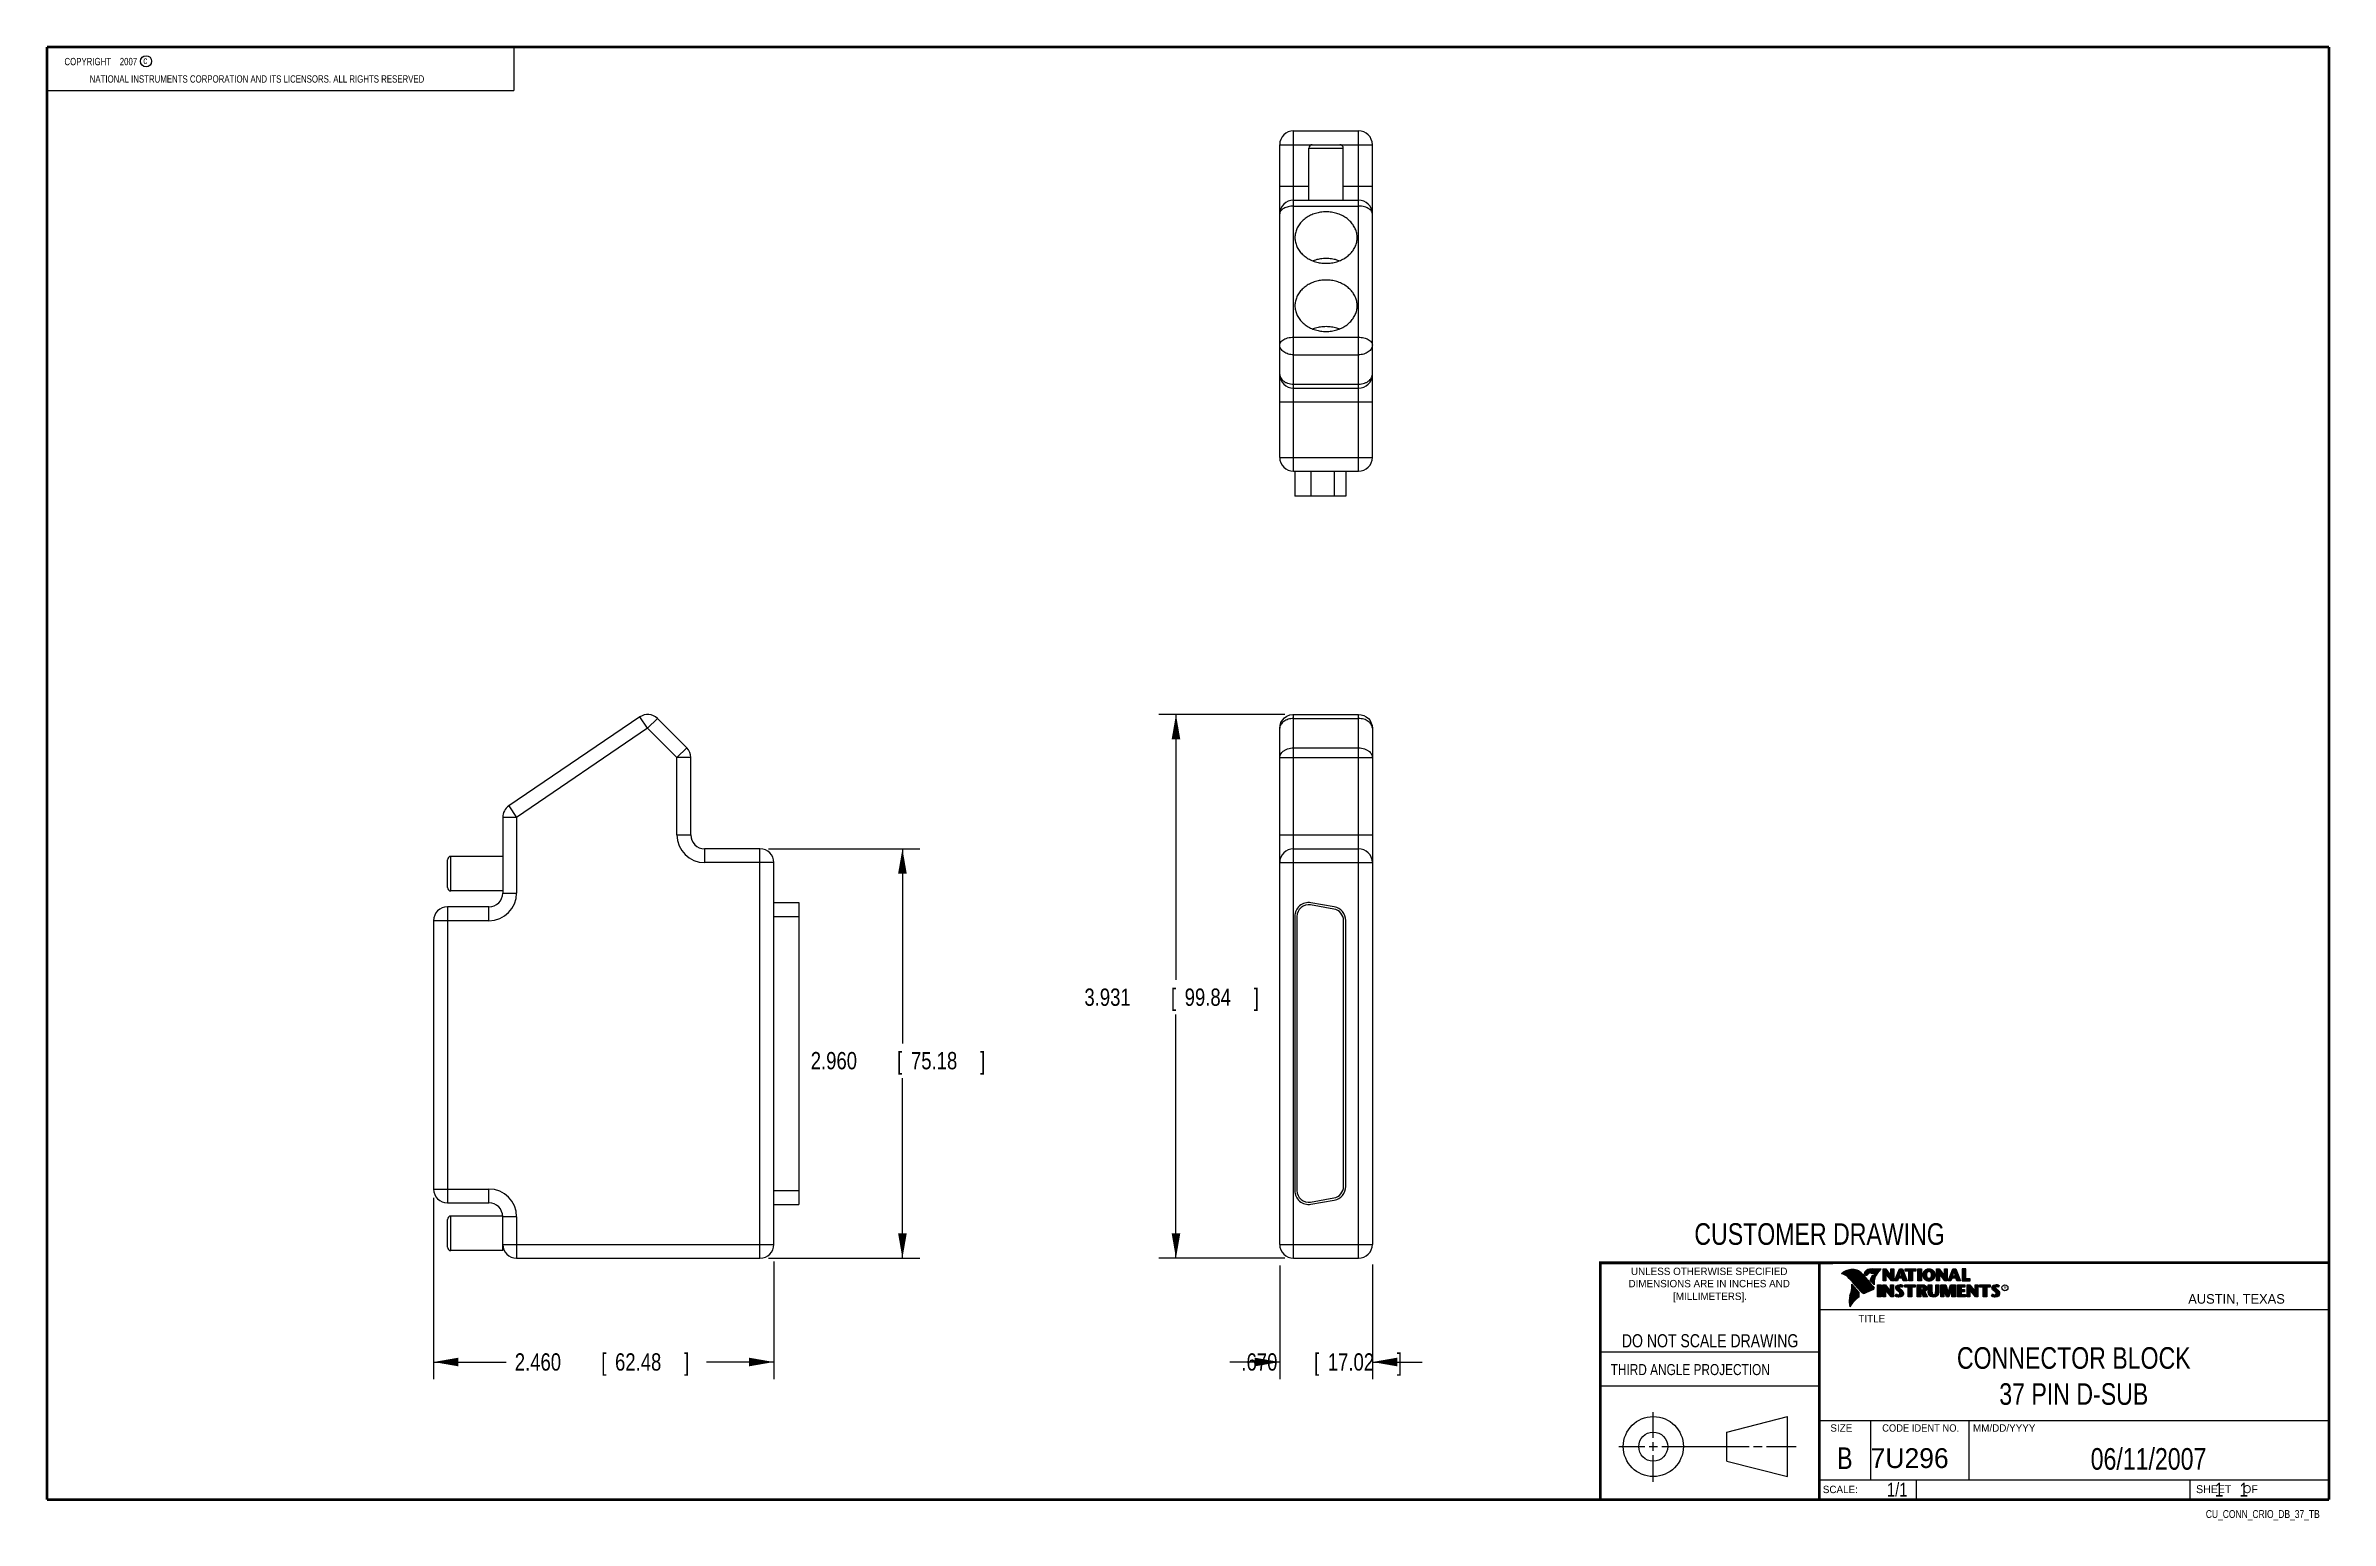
# Model space of a CAD drawing. Header units: inches. Extents: x 0.2 to 16.8, y 0.1 to 10.8.
import ezdxf
from ezdxf.enums import TextEntityAlignment as Align

# ---------------------------------------------------------------- set-up
doc = ezdxf.new("R2010")
doc.units = ezdxf.units.IN
doc.header["$LTSCALE"] = 0.935
doc.header["$MEASUREMENT"] = 0
doc.layers.get('0').update_dxf_attribs({"linetype": 'CONTINUOUS'})
doc.layers.add('DIMENSIONS', color=7, linetype='CONTINUOUS')
doc.styles.get("Standard").update_dxf_attribs({"font": 'txt', "width": 0.8})
doc.dimstyles.new('DIMSTYLE_1', dxfattribs={"dimtxt": 0.125, "dimasz": 0.18, "dimexe": 0.18, "dimexo": 0.0625, "dimgap": 0.09, "dimtad": 0, "dimtih": 1, "dimtoh": 1, "dimdec": 3, "dimzin": 4, "dimdsep": 46, "dimtxsty": 'STANDARD', "dimblk": '_FILLED', "dimblk1": '_FILLED', "dimblk2": '_FILLED', "dimcen": 0.09, "dimadec": 0, "dimazin": 0, "dimtp": 0.01, "dimtm": 0.01, "dimtfac": 1, "dimtdec": 3, "dimtofl": 0, "dimtmove": 0, "dimatfit": 3, "dimldrblk": '_FILLED', "dimfxl": 1, "dimtolj": 1, "dimtzin": 4, "dimarcsym": 0})

msp = doc.modelspace()

# ---------------------------------------------------------------- texts
at = {"color": 2, "linetype": 'CONTINUOUS', "width": 0.8}
for s, height, p in [('c', 0.053, (0.946, 10.6363)), ('NATIONAL INSTRUMENTS CORPORATION AND ITS LICENSORS. ALL RIGHTS RESERVED', 0.053, (0.5583, 10.5016)), ('THIRD ANGLE PROJECTION', 0.08, (11.5564, 1.1584))]:
    msp.add_text(s, height=height, dxfattribs=at).set_placement(p)
at = {"color": 7, "linetype": 'CONTINUOUS', "width": 0.8}
for s, height, p in [('CUSTOMER DRAWING', 0.15625, (13.0668, 2.1001)), ('DO NOT SCALE DRAWING', 0.095, (12.2754, 1.3592)), ('B', 0.1562, (13.2497, 0.4798))]:
    msp.add_text(s, height=height, dxfattribs=at).set_placement(p, align=Align.CENTER)
at = {"color": 2, "linetype": 'CONTINUOUS'}
for s, p in [('DIMENSIONS ARE IN INCHES AND', (12.2688, 1.7933)), ('UNLESS OTHERWISE SPECIFIED', (12.2688, 1.8819)), ('[MILLIMETERS].', (12.2746, 1.7015))]:
    msp.add_text(s, height=0.053254, dxfattribs=at).set_placement(p, align=Align.CENTER)
for s, height, p in [('R', 0.0217, (14.3971, 1.7782)), ('AUSTIN, TEXAS', 0.069617, (15.7327, 1.6745)), ('TITLE', 0.05325, (13.3474, 1.5397)), ('SIZE', 0.05325, (13.1451, 0.7494)), ('MM/DD/YYYY', 0.05325, (14.1765, 0.7494)), ('SCALE:', 0.05325, (13.0904, 0.3053)), ('SHEET    OF', 0.057262, (15.7892, 0.3052))]:
    msp.add_text(s, height=height, dxfattribs=at).set_placement(p)
at = {"color": 2, "linetype": 'CONTINUOUS', "width": 0.95}
msp.add_text('CODE IDENT NO.', height=0.053254, dxfattribs=at).set_placement((13.7978, 0.7494), align=Align.CENTER)
at = {"color": 7, "linetype": 'CONTINUOUS'}
msp.add_text('7U296', height=0.14316, dxfattribs=at).set_placement((13.4363, 0.4866))
at = {"color": 7, "linetype": 'CONTINUOUS', "width": 0.8}
msp.add_text('1/1', height=0.1, dxfattribs=at).set_placement((13.7025, 0.2805), align=Align.RIGHT)
at = {"color": 2, "linetype": 'CONTINUOUS', "width": 0.8}
msp.add_text('CU_CONN_CRIO_DB_37_TB', height=0.057262, dxfattribs=at).set_placement((16.6837, 0.1254), align=Align.RIGHT)
at = {"color": 2, "linetype": 'CONTINUOUS', "insert": (0.3125, 10.6805), "char_height": 0.053, "width": 0.8904, "attachment_point": 1}
msp.add_mtext('    COPYRIGHT    2007', dxfattribs=at)
at = {"color": 7, "linetype": 'CONTINUOUS'}
for s, insert, char_height, width, attachment_point in [('CONNECTOR BLOCK\\P37 PIN D-SUB', (14.9051, 1.3603), 0.15625, 1.875, 2), ('06/11/2007 ', (15.4455, 0.6307), 0.15625, 1.375, 2), ('    1    1', (15.8075, 0.3805), 0.1, 0.8, 1)]:
    msp.add_mtext(s, dxfattribs=dict(at, insert=insert, char_height=char_height, width=width, attachment_point=attachment_point))

# ---------------------------------------------------------------- blocks, each defined once
blk = doc.blocks.new('_FILLED')
at = {"color": 0, "linetype": 'BYBLOCK'}
blk.add_solid([(0, 0), (-1, 0.174), (-1, -0.174)], dxfattribs=at)
blk = doc.blocks.new('*D0')
at = {"layer": 'DIMENSIONS', "color": 2, "linetype": 'CONTINUOUS'}
for p, q in [((3.045, 2.441), (3.045, 1.128)), ((5.505, 1.98), (5.505, 1.128)), ((3.045, 1.253), (3.569, 1.253)), ((5.505, 1.253), (5.019, 1.253))]:
    blk.add_line(p, q, dxfattribs=at)
at = {"layer": 'DIMENSIONS', "color": 2, "linetype": 'CONTINUOUS', "xscale": 0.18, "yscale": 0.18, "zscale": 0.18, "rotation": 180}
blk.add_blockref('_FILLED', (3.045, 1.253), dxfattribs=at)
at = {"layer": 'DIMENSIONS', "color": 2, "linetype": 'CONTINUOUS', "xscale": 0.18, "yscale": 0.18, "zscale": 0.18}
blk.add_blockref('_FILLED', (5.505, 1.253), dxfattribs=at)
at = {"layer": 'DIMENSIONS', "color": 2, "linetype": 'CONTINUOUS', "width": 0.8}
for s, p in [('[', (4.257, 1.191)), (']', (4.857, 1.191)), ('2.460', (3.632, 1.191)), ('62.48', (4.357, 1.191))]:
    blk.add_text(s, height=0.125, dxfattribs=at).set_placement(p)
blk = doc.blocks.new('*D1')
at = {"layer": 'DIMENSIONS', "color": 2, "linetype": 'CONTINUOUS'}
for p, q in [((9.163, 1.951), (9.163, 1.128)), ((9.833, 1.959), (9.833, 1.128)), ((9.163, 1.253), (8.803, 1.253)), ((9.833, 1.253), (10.193, 1.253))]:
    blk.add_line(p, q, dxfattribs=at)
at = {"layer": 'DIMENSIONS', "color": 2, "linetype": 'CONTINUOUS', "xscale": 0.18, "yscale": 0.18, "zscale": 0.18}
blk.add_blockref('_FILLED', (9.163, 1.253), dxfattribs=at)
at = {"layer": 'DIMENSIONS', "color": 2, "linetype": 'CONTINUOUS', "xscale": 0.18, "yscale": 0.18, "zscale": 0.18, "rotation": 180}
blk.add_blockref('_FILLED', (9.833, 1.253), dxfattribs=at)
at = {"layer": 'DIMENSIONS', "color": 2, "linetype": 'CONTINUOUS', "width": 0.8}
for s, p in [('[', (9.411, 1.191)), (']', (10.011, 1.191)), ('.670', (8.886, 1.191)), ('17.02', (9.511, 1.191))]:
    blk.add_text(s, height=0.125, dxfattribs=at).set_placement(p)
blk = doc.blocks.new('*D2')
at = {"layer": 'DIMENSIONS', "color": 2, "linetype": 'CONTINUOUS'}
for p, q in [((9.201, 5.934), (8.288, 5.934)), ((8.413, 5.934), (8.413, 4.015)), ((8.413, 2.003), (8.413, 3.765)), ((9.201, 2.003), (8.288, 2.003))]:
    blk.add_line(p, q, dxfattribs=at)
at = {"layer": 'DIMENSIONS', "color": 2, "linetype": 'CONTINUOUS', "xscale": 0.18, "yscale": 0.18, "zscale": 0.18}
for p, rotation in [((8.413, 5.934), 90), ((8.413, 2.003), 270)]:
    blk.add_blockref('_FILLED', p, dxfattribs=dict(at, rotation=rotation))
at = {"layer": 'DIMENSIONS', "color": 2, "linetype": 'CONTINUOUS', "width": 0.8}
for s, p in [('3.931', (7.751, 3.828)), ('[', (8.376, 3.828)), ('99.84', (8.476, 3.828)), (']', (8.976, 3.828))]:
    blk.add_text(s, height=0.125, dxfattribs=at).set_placement(p)
blk = doc.blocks.new('*D3')
at = {"layer": 'DIMENSIONS', "color": 2, "linetype": 'CONTINUOUS'}
for p, q in [((5.467, 4.963), (6.56, 4.963)), ((6.435, 4.963), (6.435, 3.556)), ((6.435, 2.003), (6.435, 3.306)), ((5.467, 2.003), (6.56, 2.003))]:
    blk.add_line(p, q, dxfattribs=at)
at = {"layer": 'DIMENSIONS', "color": 2, "linetype": 'CONTINUOUS', "xscale": 0.18, "yscale": 0.18, "zscale": 0.18}
for p, rotation in [((6.435, 4.963), 90), ((6.435, 2.003), 270)]:
    blk.add_blockref('_FILLED', p, dxfattribs=dict(at, rotation=rotation))
at = {"layer": 'DIMENSIONS', "color": 2, "linetype": 'CONTINUOUS', "width": 0.8}
for s, p in [('2.960', (5.772, 3.369)), ('[', (6.397, 3.369)), ('75.18', (6.497, 3.369)), (']', (6.997, 3.369))]:
    blk.add_text(s, height=0.125, dxfattribs=at).set_placement(p)

# ---------------------------------------------------------------- dimensions: what is measured, and where the dimension line sits
at = {"layer": 'DIMENSIONS', "color": 2, "linetype": 'CONTINUOUS'}
for base, p1, p2, angle, picture, middle in [((8.4132, 5.9341), (9.2007, 2.0033), (9.2007, 5.9341), 90, '*D2', (8.4132, 3.8905)), ((6.4349, 4.9633), (5.4674, 2.0033), (5.4674, 4.9633), 90, '*D3', (6.4349, 3.4312)), ((3.0449, 1.2533), (5.5049, 1.9803), (3.0449, 2.4408), 180, '*D0', (4.2941, 1.2533))]:
    dim = msp.add_linear_dim(base=base, p1=p1, p2=p2, angle=angle, dimstyle='DIMSTYLE_1', dxfattribs=at)
    dim.commit()
    dim.dimension.update_dxf_attribs({"geometry": picture, "text_midpoint": middle, "dimtype": 160})
dim = msp.add_linear_dim(base=(9.8332, 1.2533), p1=(9.1632, 1.9507), p2=(9.8332, 1.9586), dimstyle='DIMSTYLE_1', dxfattribs=at)
dim.commit()
dim.dimension.update_dxf_attribs({"geometry": '*D1', "text_midpoint": (9.4982, 1.2533), "dimtype": 160})

# ---------------------------------------------------------------- linework, layer by layer
at = {"color": 2, "linetype": 'CONTINUOUS'}
for p, q in [((0.25, 10.7586), (3.625, 10.7586)), ((0.25, 10.7586), (0.25, 10.4456)), ((3.625, 10.7586), (3.625, 10.4456)), ((0.25, 10.4456), (3.625, 10.4456)), ((13.0652, 1.9695), (16.745, 1.9695)), ((13.0652, 1.9695), (13.0652, 0.2605)), ((13.2311, 1.8934), (13.2311, 1.8949)), ((13.2347, 1.8921), (13.2347, 1.8972)), ((13.2382, 1.8907), (13.2382, 1.8994)), ((13.2418, 1.8892), (13.2418, 1.9015)), ((13.2453, 1.8876), (13.2453, 1.9035)), ((13.2489, 1.8858), (13.2489, 1.9054)), ((13.2524, 1.8839), (13.2524, 1.9069)), ((13.256, 1.8818), (13.256, 1.9084)), ((13.2596, 1.8796), (13.2596, 1.9098)), ((13.2631, 1.8772), (13.2631, 1.9111)), ((13.2667, 1.8747), (13.2667, 1.9124)), ((13.2702, 1.872), (13.2702, 1.9135)), ((13.2738, 1.869), (13.2738, 1.9146)), ((13.2773, 1.8658), (13.2773, 1.9155)), ((13.2809, 1.8624), (13.2809, 1.9164)), ((13.2844, 1.8587), (13.2844, 1.9173)), ((13.288, 1.8549), (13.288, 1.9181)), ((13.2915, 1.851), (13.2915, 1.9188)), ((13.2951, 1.8471), (13.2951, 1.9194)), ((13.2987, 1.8431), (13.2987, 1.9198)), ((13.3022, 1.8391), (13.3022, 1.92)), ((13.3058, 1.8351), (13.3058, 1.9201)), ((13.3093, 1.8311), (13.3093, 1.9201)), ((13.3129, 1.827), (13.3129, 1.9199)), ((13.3164, 1.8229), (13.3164, 1.9196)), ((13.32, 1.8188), (13.32, 1.9192)), ((13.3235, 1.8146), (13.3235, 1.9186)), ((13.3271, 1.8104), (13.3271, 1.9179)), ((13.3306, 1.8062), (13.3306, 1.9172)), ((13.3342, 1.802), (13.3342, 1.9163)), ((13.3378, 1.7978), (13.3378, 1.9151)), ((13.3413, 1.7937), (13.3413, 1.9138)), ((13.3449, 1.7897), (13.3449, 1.9122)), ((13.3484, 1.7856), (13.3484, 1.9103)), ((13.352, 1.7817), (13.352, 1.9081)), ((13.3555, 1.7778), (13.3555, 1.9055)), ((13.3591, 1.7739), (13.3591, 1.9026)), ((13.3626, 1.7701), (13.3626, 1.8991)), ((13.3662, 1.7663), (13.3662, 1.8952)), ((13.3697, 1.7625), (13.3697, 1.8915)), ((13.3733, 1.7588), (13.3733, 1.8878)), ((13.3769, 1.7556), (13.3769, 1.8841)), ((13.3804, 1.7529), (13.3804, 1.8803)), ((13.384, 1.7512), (13.384, 1.8766)), ((13.3875, 1.7509), (13.3875, 1.8728)), ((13.4022, 1.878), (13.3901, 1.8922)), ((13.3911, 1.7518), (13.3911, 1.8691)), ((13.4029, 1.881), (13.3927, 1.893)), ((13.3946, 1.8908), (13.3946, 1.8999)), ((13.3946, 1.7533), (13.3946, 1.8653)), ((13.3982, 1.8866), (13.3982, 1.9062)), ((13.3982, 1.7548), (13.3982, 1.8615)), ((13.4017, 1.8824), (13.4017, 1.9101)), ((13.4017, 1.7563), (13.4017, 1.8574)), ((13.4053, 1.8823), (13.4053, 1.9129)), ((13.4053, 1.7578), (13.4053, 1.8531)), ((13.4088, 1.8844), (13.4088, 1.915)), ((13.4088, 1.7593), (13.4088, 1.8488)), ((13.4124, 1.887), (13.4124, 1.9167)), ((13.4124, 1.7609), (13.4124, 1.8445)), ((13.4159, 1.89), (13.4159, 1.9182)), ((13.4159, 1.7625), (13.4159, 1.8402)), ((13.4195, 1.8937), (13.4195, 1.9193)), ((13.4195, 1.7641), (13.4195, 1.8359)), ((13.4231, 1.8964), (13.4231, 1.9203)), ((13.4231, 1.7657), (13.4231, 1.8316)), ((13.4266, 1.8982), (13.4266, 1.9209)), ((13.4266, 1.7674), (13.4266, 1.8273)), ((13.4302, 1.8995), (13.4302, 1.9214)), ((13.4302, 1.7691), (13.4302, 1.823)), ((13.4414, 1.8328), (13.4319, 1.8437)), ((13.4337, 1.8997), (13.4337, 1.922)), ((13.4337, 1.7708), (13.4337, 1.8187)), ((13.4433, 1.8344), (13.4349, 1.844)), ((13.4373, 1.8991), (13.4373, 1.9224)), ((13.4373, 1.8413), (13.4373, 1.8491)), ((13.4408, 1.898), (13.4408, 1.9228)), ((13.4408, 1.8372), (13.4408, 1.8572)), ((13.4444, 1.8972), (13.4444, 1.9231)), ((13.4444, 1.8331), (13.4444, 1.8665)), ((13.4479, 1.8969), (13.4479, 1.9234)), ((13.4479, 1.8288), (13.4479, 1.873)), ((13.4515, 1.8966), (13.4515, 1.9236)), ((13.4515, 1.8247), (13.4515, 1.8764)), ((13.4529, 1.9261), (13.5132, 1.9271)), ((13.453, 1.9236), (13.5067, 1.9245)), ((13.455, 1.8965), (13.455, 1.9237)), ((13.455, 1.8207), (13.455, 1.878)), ((13.4586, 1.8964), (13.4586, 1.9237)), ((13.4586, 1.8303), (13.4586, 1.879)), ((13.4622, 1.8957), (13.4622, 1.9238)), ((13.4622, 1.8535), (13.4622, 1.8795)), ((13.4657, 1.8935), (13.4657, 1.9238)), ((13.4657, 1.8636), (13.4657, 1.8798)), ((13.4693, 1.872), (13.4693, 1.9239)), ((13.4728, 1.8794), (13.4728, 1.9239)), ((13.4764, 1.8859), (13.4764, 1.924)), ((13.4799, 1.8919), (13.4799, 1.924)), ((13.4835, 1.8973), (13.4835, 1.9241)), ((13.487, 1.9023), (13.487, 1.9242)), ((13.4906, 1.9069), (13.4906, 1.9242)), ((13.4941, 1.9112), (13.4941, 1.9243)), ((13.4977, 1.9153), (13.4977, 1.9243)), ((13.5013, 1.9191), (13.5013, 1.9244)), ((13.5261, 1.9263), (13.5451, 1.9263)), ((13.5261, 1.839), (13.5261, 1.9263)), ((13.5466, 1.839), (13.5261, 1.839)), ((13.5286, 1.9237), (13.5439, 1.9237)), ((13.5286, 1.8415), (13.5286, 1.9237)), ((13.5441, 1.8415), (13.5286, 1.8415)), ((13.5332, 1.8415), (13.5332, 1.9237)), ((13.5367, 1.8415), (13.5367, 1.9237)), ((13.5402, 1.8415), (13.5402, 1.9237)), ((13.5441, 1.8976), (13.5437, 1.9237)), ((13.5439, 1.9237), (13.5854, 1.869)), ((13.5873, 1.8415), (13.5441, 1.8976)), ((13.5441, 1.8976), (13.5441, 1.8415)), ((13.5451, 1.9263), (13.5829, 1.8765)), ((13.586, 1.839), (13.5466, 1.8902)), ((13.5466, 1.8902), (13.5466, 1.839)), ((13.5471, 1.8936), (13.5471, 1.9194)), ((13.5506, 1.8891), (13.5506, 1.9149)), ((13.5541, 1.8846), (13.5541, 1.9103)), ((13.5576, 1.8801), (13.5576, 1.9057)), ((13.561, 1.8756), (13.561, 1.9011)), ((13.5645, 1.8711), (13.5645, 1.8965)), ((13.568, 1.8665), (13.568, 1.8919)), ((13.5715, 1.862), (13.5715, 1.8874)), ((13.575, 1.8575), (13.575, 1.8828)), ((13.5784, 1.853), (13.5784, 1.8782)), ((13.5819, 1.8485), (13.5819, 1.8736)), ((13.5829, 1.9263), (13.6036, 1.9263)), ((13.5829, 1.8765), (13.5829, 1.9263)), ((13.5854, 1.9237), (13.6011, 1.9237)), ((13.5854, 1.869), (13.5854, 1.9237)), ((13.5854, 1.844), (13.5854, 1.869)), ((13.6036, 1.839), (13.586, 1.839)), ((13.6011, 1.8415), (13.5873, 1.8415)), ((13.5889, 1.8415), (13.5889, 1.9237)), ((13.5923, 1.8415), (13.5923, 1.9237)), ((13.5958, 1.8415), (13.5958, 1.9237)), ((13.5993, 1.8415), (13.5993, 1.9237)), ((13.6011, 1.9237), (13.6011, 1.8415)), ((13.6036, 1.9263), (13.6036, 1.839)), ((13.6088, 1.839), (13.6444, 1.9262)), ((13.6294, 1.839), (13.6088, 1.839)), ((13.6125, 1.8415), (13.6461, 1.9237)), ((13.6277, 1.8415), (13.6125, 1.8415)), ((13.6167, 1.8415), (13.6167, 1.8516)), ((13.6201, 1.8415), (13.6201, 1.8601)), ((13.6236, 1.8415), (13.6236, 1.8686)), ((13.6271, 1.8415), (13.6271, 1.8771)), ((13.6361, 1.8623), (13.6277, 1.8415)), ((13.6378, 1.8598), (13.6294, 1.839)), ((13.6306, 1.8486), (13.6306, 1.8857)), ((13.634, 1.8573), (13.634, 1.8942)), ((13.6665, 1.8623), (13.6361, 1.8623)), ((13.6375, 1.8623), (13.6375, 1.9027)), ((13.6647, 1.8598), (13.6378, 1.8598)), ((13.6388, 1.8711), (13.65, 1.9073)), ((13.6639, 1.8711), (13.6388, 1.8711)), ((13.641, 1.8781), (13.641, 1.9112)), ((13.641, 1.8623), (13.641, 1.8711)), ((13.6423, 1.8736), (13.6519, 1.9048)), ((13.6606, 1.8736), (13.6423, 1.8736)), ((13.6444, 1.9262), (13.6664, 1.9262)), ((13.6445, 1.8893), (13.6445, 1.9197)), ((13.6445, 1.8623), (13.6445, 1.8711)), ((13.6461, 1.9237), (13.6647, 1.9237)), ((13.6479, 1.9006), (13.6479, 1.9237)), ((13.6479, 1.8623), (13.6479, 1.8711)), ((13.65, 1.9073), (13.6541, 1.9073)), ((13.6514, 1.9073), (13.6514, 1.9237)), ((13.6514, 1.8623), (13.6514, 1.8711)), ((13.6519, 1.9048), (13.6521, 1.9048)), ((13.6521, 1.9048), (13.6606, 1.8736)), ((13.6541, 1.9073), (13.6639, 1.8711)), ((13.6549, 1.9043), (13.6549, 1.9237)), ((13.6549, 1.8623), (13.6549, 1.8711)), ((13.6584, 1.8915), (13.6584, 1.9237)), ((13.6584, 1.8623), (13.6584, 1.8711)), ((13.6618, 1.8787), (13.6618, 1.9237)), ((13.6618, 1.8623), (13.6618, 1.8711)), ((13.6647, 1.9237), (13.6959, 1.8415)), ((13.6717, 1.839), (13.6647, 1.8598)), ((13.6653, 1.8623), (13.6653, 1.922)), ((13.6664, 1.9262), (13.6995, 1.839)), ((13.6735, 1.8415), (13.6665, 1.8623)), ((13.6688, 1.8555), (13.6688, 1.9128)), ((13.6995, 1.839), (13.6717, 1.839)), ((13.6723, 1.8452), (13.6723, 1.9037)), ((13.6959, 1.8415), (13.6735, 1.8415)), ((13.6757, 1.8415), (13.6757, 1.8945)), ((13.6792, 1.8415), (13.6792, 1.8854)), ((13.6827, 1.8415), (13.6827, 1.8762)), ((13.6862, 1.8415), (13.6862, 1.8671)), ((13.6866, 1.9262), (13.7634, 1.9262)), ((13.6866, 1.9099), (13.6866, 1.9262)), ((13.7118, 1.9099), (13.6866, 1.9099)), ((13.6891, 1.9237), (13.7609, 1.9237)), ((13.6891, 1.9125), (13.6891, 1.9237)), ((13.7143, 1.9125), (13.6891, 1.9125)), ((13.6896, 1.8415), (13.6896, 1.8579)), ((13.6931, 1.9125), (13.6931, 1.9237)), ((13.6931, 1.8415), (13.6931, 1.8488)), ((13.6966, 1.9125), (13.6966, 1.9237)), ((13.7001, 1.9125), (13.7001, 1.9237)), ((13.7035, 1.9125), (13.7035, 1.9237)), ((13.707, 1.9125), (13.707, 1.9237)), ((13.7105, 1.9125), (13.7105, 1.9237)), ((13.7118, 1.839), (13.7118, 1.9099)), ((13.7382, 1.839), (13.7118, 1.839)), ((13.7143, 1.9125), (13.714, 1.9237)), ((13.7143, 1.8415), (13.7143, 1.9125)), ((13.7357, 1.8415), (13.7143, 1.8415)), ((13.7174, 1.8415), (13.7174, 1.9237)), ((13.7209, 1.8415), (13.7209, 1.9237)), ((13.7244, 1.8415), (13.7244, 1.9237)), ((13.7279, 1.8415), (13.7279, 1.9237)), ((13.7313, 1.8415), (13.7313, 1.9237)), ((13.7357, 1.9125), (13.7348, 1.9237)), ((13.7609, 1.9125), (13.7357, 1.9125)), ((13.7357, 1.9125), (13.7357, 1.8415)), ((13.7634, 1.9099), (13.7382, 1.9099)), ((13.7382, 1.9099), (13.7382, 1.839)), ((13.7383, 1.9125), (13.7383, 1.9237)), ((13.7418, 1.9125), (13.7418, 1.9237)), ((13.7452, 1.9125), (13.7452, 1.9237)), ((13.7487, 1.9125), (13.7487, 1.9237)), ((13.7522, 1.9125), (13.7522, 1.9237)), ((13.7557, 1.9125), (13.7557, 1.9237)), ((13.7591, 1.9125), (13.7591, 1.9237)), ((13.7609, 1.9237), (13.7609, 1.9125)), ((13.7634, 1.9262), (13.7634, 1.9099)), ((13.7768, 1.9262), (13.8031, 1.9262)), ((13.7768, 1.839), (13.7768, 1.9262)), ((13.8031, 1.839), (13.7768, 1.839)), ((13.7794, 1.9237), (13.8006, 1.9237)), ((13.7794, 1.8415), (13.7794, 1.9237)), ((13.8006, 1.8415), (13.7794, 1.8415)), ((13.7835, 1.8415), (13.7835, 1.9237)), ((13.787, 1.8415), (13.787, 1.9237)), ((13.7904, 1.8415), (13.7904, 1.9237)), ((13.7939, 1.8415), (13.7939, 1.9237)), ((13.7974, 1.8415), (13.7974, 1.9237)), ((13.8006, 1.9237), (13.8006, 1.8415)), ((13.8031, 1.9262), (13.8031, 1.839)), ((13.8154, 1.8853), (13.8155, 1.8871)), ((13.8154, 1.8834), (13.8154, 1.8853)), ((13.8154, 1.8816), (13.8154, 1.8834)), ((13.8155, 1.8797), (13.8154, 1.8816)), ((13.8155, 1.8871), (13.8157, 1.8889)), ((13.8157, 1.8779), (13.8155, 1.8797)), ((13.8157, 1.8889), (13.8159, 1.8907)), ((13.8159, 1.876), (13.8157, 1.8779)), ((13.8159, 1.8907), (13.8161, 1.8924)), ((13.8162, 1.8742), (13.8159, 1.876)), ((13.8161, 1.8924), (13.8165, 1.8941)), ((13.8166, 1.8724), (13.8162, 1.8742)), ((13.8165, 1.8941), (13.8169, 1.8958)), ((13.817, 1.8706), (13.8166, 1.8724)), ((13.8169, 1.8958), (13.8174, 1.8975)), ((13.8174, 1.8689), (13.817, 1.8706)), ((13.8174, 1.8975), (13.8179, 1.8991)), ((13.8179, 1.8672), (13.8174, 1.8689)), ((13.8179, 1.8991), (13.8185, 1.9006)), ((13.8179, 1.8852), (13.818, 1.8869)), ((13.8179, 1.8834), (13.8179, 1.8852)), ((13.818, 1.8817), (13.8179, 1.8834)), ((13.8185, 1.8655), (13.8179, 1.8672)), ((13.818, 1.8869), (13.8182, 1.8886)), ((13.8181, 1.8799), (13.818, 1.8817)), ((13.8182, 1.8781), (13.8181, 1.8799)), ((13.8182, 1.8886), (13.8184, 1.8903)), ((13.8184, 1.8764), (13.8182, 1.8781)), ((13.8184, 1.8903), (13.8186, 1.892)), ((13.8187, 1.8746), (13.8184, 1.8764)), ((13.8185, 1.9006), (13.8191, 1.9021)), ((13.8191, 1.8639), (13.8185, 1.8655)), ((13.8186, 1.892), (13.819, 1.8936)), ((13.8191, 1.8729), (13.8187, 1.8746)), ((13.819, 1.8936), (13.8193, 1.8952)), ((13.8191, 1.9021), (13.8198, 1.9036)), ((13.8194, 1.8712), (13.8191, 1.8729)), ((13.8198, 1.8623), (13.8191, 1.8639)), ((13.8193, 1.8952), (13.8198, 1.8967)), ((13.8199, 1.8696), (13.8194, 1.8712)), ((13.8198, 1.9036), (13.8206, 1.9051)), ((13.8198, 1.8967), (13.8203, 1.8982)), ((13.8205, 1.8607), (13.8198, 1.8623)), ((13.8204, 1.8679), (13.8199, 1.8696)), ((13.8203, 1.8982), (13.8208, 1.8997)), ((13.8209, 1.8664), (13.8204, 1.8679)), ((13.8213, 1.8592), (13.8205, 1.8607)), ((13.8206, 1.9051), (13.8214, 1.9065)), ((13.8208, 1.8997), (13.8214, 1.9011)), ((13.8209, 1.8664), (13.8208, 1.8997)), ((13.8215, 1.8648), (13.8209, 1.8664)), ((13.8221, 1.8578), (13.8213, 1.8592)), ((13.8214, 1.9065), (13.8223, 1.9079)), ((13.8214, 1.9011), (13.8221, 1.9025)), ((13.8221, 1.8633), (13.8215, 1.8648)), ((13.8221, 1.9025), (13.8228, 1.9038)), ((13.8228, 1.8619), (13.8221, 1.8633)), ((13.823, 1.8563), (13.8221, 1.8578)), ((13.8223, 1.9079), (13.8232, 1.9092)), ((13.8228, 1.9038), (13.8236, 1.9052)), ((13.8235, 1.8604), (13.8228, 1.8619)), ((13.8239, 1.855), (13.823, 1.8563)), ((13.8232, 1.9092), (13.8243, 1.9106)), ((13.8243, 1.8591), (13.8235, 1.8604)), ((13.8236, 1.9052), (13.8244, 1.9065)), ((13.8249, 1.8536), (13.8239, 1.855)), ((13.8243, 1.9106), (13.8253, 1.9119)), ((13.8243, 1.8591), (13.8244, 1.9065)), ((13.8251, 1.8577), (13.8243, 1.8591)), ((13.8244, 1.9065), (13.8253, 1.9077)), ((13.826, 1.8523), (13.8249, 1.8536)), ((13.826, 1.8564), (13.8251, 1.8577)), ((13.8253, 1.9119), (13.8265, 1.9132)), ((13.8253, 1.9077), (13.8262, 1.909)), ((13.8269, 1.8552), (13.826, 1.8564)), ((13.8271, 1.8511), (13.826, 1.8523)), ((13.8262, 1.909), (13.8273, 1.9102)), ((13.8265, 1.9132), (13.8276, 1.9144)), ((13.8279, 1.854), (13.8269, 1.8552)), ((13.8282, 1.8499), (13.8271, 1.8511)), ((13.8273, 1.9102), (13.8283, 1.9114)), ((13.8276, 1.9144), (13.8288, 1.9156)), ((13.8279, 1.854), (13.8283, 1.9114)), ((13.8289, 1.8528), (13.8279, 1.854)), ((13.8294, 1.8487), (13.8282, 1.8499)), ((13.8283, 1.9114), (13.8294, 1.9126)), ((13.8288, 1.9156), (13.8301, 1.9167)), ((13.83, 1.8517), (13.8289, 1.8528)), ((13.8294, 1.9126), (13.8306, 1.9137)), ((13.8306, 1.8476), (13.8294, 1.8487)), ((13.8311, 1.8506), (13.83, 1.8517)), ((13.8301, 1.9167), (13.8314, 1.9178)), ((13.8306, 1.9137), (13.8318, 1.9148)), ((13.8319, 1.8466), (13.8306, 1.8476)), ((13.8311, 1.8506), (13.8318, 1.9148)), ((13.8323, 1.8496), (13.8311, 1.8506)), ((13.8314, 1.9178), (13.8327, 1.9188)), ((13.8318, 1.9148), (13.833, 1.9158)), ((13.8332, 1.8456), (13.8319, 1.8466)), ((13.8335, 1.8486), (13.8323, 1.8496)), ((13.8327, 1.9188), (13.834, 1.9198)), ((13.833, 1.9158), (13.8342, 1.9168)), ((13.8346, 1.8447), (13.8332, 1.8456)), ((13.8347, 1.8477), (13.8335, 1.8486)), ((13.834, 1.9198), (13.8354, 1.9207)), ((13.8342, 1.9168), (13.8355, 1.9177)), ((13.836, 1.8438), (13.8346, 1.8447)), ((13.8347, 1.8477), (13.8355, 1.9177)), ((13.836, 1.8468), (13.8347, 1.8477)), ((13.8354, 1.9207), (13.8368, 1.9215)), ((13.8355, 1.9177), (13.8368, 1.9185)), ((13.8373, 1.846), (13.836, 1.8468)), ((13.8374, 1.843), (13.836, 1.8438)), ((13.8368, 1.9215), (13.8382, 1.9223)), ((13.8368, 1.9185), (13.8381, 1.9193)), ((13.8386, 1.8452), (13.8373, 1.846)), ((13.839, 1.8423), (13.8374, 1.843)), ((13.8381, 1.9193), (13.8394, 1.92)), ((13.8386, 1.8452), (13.8381, 1.9193)), ((13.8382, 1.9223), (13.8397, 1.923)), ((13.84, 1.8445), (13.8386, 1.8452)), ((13.8405, 1.8416), (13.839, 1.8423)), ((13.8394, 1.92), (13.8408, 1.9207)), ((13.8397, 1.923), (13.8412, 1.9237)), ((13.8397, 1.8857), (13.8398, 1.8868)), ((13.8397, 1.8845), (13.8397, 1.8857)), ((13.8397, 1.8833), (13.8397, 1.8845)), ((13.8397, 1.8821), (13.8397, 1.8833)), ((13.8397, 1.8809), (13.8397, 1.8821)), ((13.8398, 1.8796), (13.8397, 1.8809)), ((13.8398, 1.8868), (13.8399, 1.888)), ((13.8399, 1.8784), (13.8398, 1.8796)), ((13.8399, 1.888), (13.84, 1.8891)), ((13.84, 1.8773), (13.8399, 1.8784)), ((13.84, 1.8891), (13.8401, 1.8902)), ((13.8401, 1.8761), (13.84, 1.8773)), ((13.8415, 1.8439), (13.84, 1.8445)), ((13.8401, 1.8902), (13.8402, 1.8913)), ((13.8402, 1.8749), (13.8401, 1.8761)), ((13.8402, 1.8913), (13.8403, 1.8924)), ((13.8404, 1.8738), (13.8402, 1.8749)), ((13.8403, 1.8924), (13.8405, 1.8934)), ((13.8405, 1.8727), (13.8404, 1.8738)), ((13.8405, 1.8934), (13.8407, 1.8944)), ((13.8407, 1.8716), (13.8405, 1.8727)), ((13.8421, 1.8409), (13.8405, 1.8416)), ((13.8407, 1.8944), (13.8409, 1.8954)), ((13.841, 1.8706), (13.8407, 1.8716)), ((13.8408, 1.9207), (13.8422, 1.9213)), ((13.8409, 1.8954), (13.8411, 1.8963)), ((13.8412, 1.8696), (13.841, 1.8706)), ((13.8411, 1.8963), (13.8414, 1.8972)), ((13.8412, 1.9237), (13.8427, 1.9243)), ((13.8414, 1.8686), (13.8412, 1.8696)), ((13.8414, 1.8972), (13.8416, 1.8981)), ((13.8417, 1.8677), (13.8414, 1.8686)), ((13.8415, 1.8439), (13.8417, 1.8678)), ((13.843, 1.8433), (13.8415, 1.8439)), ((13.8416, 1.8981), (13.8419, 1.899)), ((13.842, 1.8667), (13.8417, 1.8677)), ((13.8419, 1.899), (13.8422, 1.8999)), ((13.842, 1.8991), (13.8422, 1.9213)), ((13.8423, 1.8658), (13.842, 1.8667)), ((13.8438, 1.8404), (13.8421, 1.8409)), ((13.8422, 1.9213), (13.8436, 1.9219)), ((13.8422, 1.8999), (13.8426, 1.9007)), ((13.8422, 1.8844), (13.8423, 1.8856)), ((13.8422, 1.8833), (13.8422, 1.8844)), ((13.8422, 1.8821), (13.8422, 1.8833)), ((13.8423, 1.8809), (13.8422, 1.8821)), ((13.8423, 1.8867), (13.8424, 1.8878)), ((13.8423, 1.8856), (13.8423, 1.8867)), ((13.8423, 1.8798), (13.8423, 1.8809)), ((13.8424, 1.8786), (13.8423, 1.8798)), ((13.8427, 1.865), (13.8423, 1.8658)), ((13.8424, 1.8878), (13.8425, 1.8889)), ((13.8425, 1.8775), (13.8424, 1.8786)), ((13.8425, 1.8889), (13.8426, 1.89)), ((13.8426, 1.8764), (13.8425, 1.8775)), ((13.8426, 1.9007), (13.843, 1.9016)), ((13.8426, 1.89), (13.8427, 1.891)), ((13.8427, 1.8753), (13.8426, 1.8764)), ((13.8427, 1.9243), (13.8443, 1.9248)), ((13.8427, 1.891), (13.8428, 1.892)), ((13.8429, 1.8742), (13.8427, 1.8753)), ((13.8431, 1.8641), (13.8427, 1.865)), ((13.8428, 1.892), (13.843, 1.893)), ((13.843, 1.8731), (13.8429, 1.8742)), ((13.843, 1.9016), (13.8434, 1.9024)), ((13.843, 1.893), (13.8432, 1.8939)), ((13.8432, 1.8721), (13.843, 1.8731)), ((13.8445, 1.8428), (13.843, 1.8433)), ((13.8434, 1.8633), (13.8431, 1.8641)), ((13.8432, 1.8939), (13.8434, 1.8948)), ((13.8434, 1.8712), (13.8432, 1.8721)), ((13.8434, 1.9024), (13.8438, 1.9032)), ((13.8434, 1.8948), (13.8436, 1.8957)), ((13.8436, 1.8702), (13.8434, 1.8712)), ((13.8439, 1.8625), (13.8434, 1.8633)), ((13.8436, 1.9219), (13.8451, 1.9224)), ((13.8436, 1.8957), (13.8438, 1.8965)), ((13.8439, 1.8693), (13.8436, 1.8702)), ((13.8438, 1.9032), (13.8443, 1.904)), ((13.8438, 1.8965), (13.844, 1.8974)), ((13.8455, 1.8399), (13.8438, 1.8404)), ((13.8441, 1.8684), (13.8439, 1.8693)), ((13.8443, 1.8617), (13.8439, 1.8625)), ((13.844, 1.8974), (13.8443, 1.8982)), ((13.8444, 1.8676), (13.8441, 1.8684)), ((13.8443, 1.9248), (13.8459, 1.9253)), ((13.8443, 1.904), (13.8447, 1.9047)), ((13.8443, 1.8982), (13.8446, 1.899)), ((13.8448, 1.8609), (13.8443, 1.8617)), ((13.8447, 1.8667), (13.8444, 1.8676)), ((13.8462, 1.8423), (13.8445, 1.8428)), ((13.8446, 1.899), (13.8449, 1.8997)), ((13.8447, 1.9047), (13.8453, 1.9055)), ((13.845, 1.8659), (13.8447, 1.8667)), ((13.8453, 1.8602), (13.8448, 1.8609)), ((13.8449, 1.8997), (13.8453, 1.9005)), ((13.8454, 1.8651), (13.845, 1.8659)), ((13.8451, 1.9224), (13.8466, 1.9229)), ((13.8453, 1.9055), (13.8451, 1.9224)), ((13.8453, 1.9055), (13.8458, 1.9062)), ((13.8453, 1.9005), (13.8456, 1.9012)), ((13.8458, 1.8595), (13.8453, 1.8602)), ((13.8457, 1.8644), (13.8454, 1.8651)), ((13.8473, 1.8395), (13.8455, 1.8399)), ((13.8456, 1.9012), (13.846, 1.902)), ((13.8461, 1.8637), (13.8457, 1.8644)), ((13.8458, 1.9062), (13.8464, 1.9068)), ((13.8464, 1.8588), (13.8458, 1.8595)), ((13.846, 1.8424), (13.8458, 1.8595)), ((13.8459, 1.9253), (13.8476, 1.9257)), ((13.846, 1.902), (13.8464, 1.9027)), ((13.8465, 1.863), (13.8461, 1.8637)), ((13.8478, 1.8419), (13.8462, 1.8423)), ((13.8464, 1.9068), (13.847, 1.9074)), ((13.8464, 1.9027), (13.8468, 1.9033)), ((13.847, 1.8581), (13.8464, 1.8588)), ((13.8469, 1.8623), (13.8465, 1.863)), ((13.8466, 1.9229), (13.8481, 1.9233)), ((13.8468, 1.9033), (13.8473, 1.9039)), ((13.8473, 1.8617), (13.8469, 1.8623)), ((13.847, 1.9074), (13.8477, 1.908)), ((13.8477, 1.8575), (13.847, 1.8581)), ((13.8473, 1.9039), (13.8478, 1.9045)), ((13.8478, 1.8611), (13.8473, 1.8617)), ((13.8491, 1.8391), (13.8473, 1.8395)), ((13.8476, 1.9257), (13.8492, 1.9261)), ((13.8477, 1.908), (13.8483, 1.9086)), ((13.8483, 1.857), (13.8477, 1.8575)), ((13.8478, 1.9045), (13.8482, 1.9051)), ((13.8483, 1.8605), (13.8478, 1.8611)), ((13.8495, 1.8416), (13.8478, 1.8419)), ((13.8481, 1.9233), (13.8497, 1.9236)), ((13.8482, 1.9051), (13.8488, 1.9056)), ((13.8483, 1.9086), (13.849, 1.9091)), ((13.8488, 1.8599), (13.8483, 1.8605)), ((13.849, 1.8564), (13.8483, 1.857)), ((13.8488, 1.9056), (13.8493, 1.9061)), ((13.8494, 1.8594), (13.8488, 1.8599)), ((13.849, 1.9091), (13.8497, 1.9095)), ((13.8498, 1.8559), (13.849, 1.8564)), ((13.8509, 1.8388), (13.8491, 1.8391)), ((13.8492, 1.9261), (13.8509, 1.9264)), ((13.8493, 1.9061), (13.8498, 1.9065)), ((13.8499, 1.8589), (13.8494, 1.8594)), ((13.8495, 1.9094), (13.8495, 1.9236)), ((13.8495, 1.8416), (13.8495, 1.8561)), ((13.8513, 1.8413), (13.8495, 1.8416)), ((13.8497, 1.9236), (13.8513, 1.9239)), ((13.8497, 1.9095), (13.8505, 1.9099)), ((13.8498, 1.9065), (13.8504, 1.9069)), ((13.8505, 1.8555), (13.8498, 1.8559)), ((13.8505, 1.8585), (13.8499, 1.8589)), ((13.8504, 1.9069), (13.851, 1.9073)), ((13.8505, 1.9099), (13.8512, 1.9103)), ((13.8511, 1.8581), (13.8505, 1.8585)), ((13.8513, 1.8551), (13.8505, 1.8555)), ((13.8509, 1.9264), (13.8527, 1.9266)), ((13.8528, 1.8386), (13.8509, 1.8388)), ((13.851, 1.9073), (13.8516, 1.9077)), ((13.8518, 1.8577), (13.8511, 1.8581)), ((13.8512, 1.9103), (13.852, 1.9106)), ((13.8513, 1.9239), (13.853, 1.9241)), ((13.8521, 1.8547), (13.8513, 1.8551)), ((13.853, 1.8411), (13.8513, 1.8413)), ((13.8516, 1.9077), (13.8523, 1.908)), ((13.8524, 1.8574), (13.8518, 1.8577)), ((13.852, 1.9106), (13.8528, 1.9109)), ((13.853, 1.8544), (13.8521, 1.8547)), ((13.8523, 1.908), (13.8529, 1.9083)), ((13.8531, 1.8571), (13.8524, 1.8574)), ((13.8527, 1.9266), (13.8544, 1.9268)), ((13.8528, 1.9109), (13.8536, 1.9111)), ((13.8547, 1.8384), (13.8528, 1.8386)), ((13.8529, 1.9083), (13.8536, 1.9085)), ((13.853, 1.9241), (13.8546, 1.9243)), ((13.853, 1.9109), (13.853, 1.9241)), ((13.8538, 1.8542), (13.853, 1.8544)), ((13.853, 1.8411), (13.853, 1.8544)), ((13.8548, 1.841), (13.853, 1.8411)), ((13.8538, 1.8568), (13.8531, 1.8571)), ((13.8536, 1.9111), (13.8545, 1.9113)), ((13.8536, 1.9085), (13.8543, 1.9087)), ((13.8545, 1.8566), (13.8538, 1.8568)), ((13.8547, 1.854), (13.8538, 1.8542)), ((13.8543, 1.9087), (13.855, 1.9089)), ((13.8544, 1.9268), (13.8561, 1.9269)), ((13.8545, 1.9113), (13.8553, 1.9115)), ((13.8552, 1.8564), (13.8545, 1.8566)), ((13.8546, 1.9243), (13.8563, 1.9244)), ((13.8556, 1.8538), (13.8547, 1.854)), ((13.8565, 1.8384), (13.8547, 1.8384)), ((13.8566, 1.8409), (13.8548, 1.841)), ((13.855, 1.9089), (13.8557, 1.909)), ((13.8559, 1.8563), (13.8552, 1.8564)), ((13.8553, 1.9115), (13.8562, 1.9116)), ((13.8565, 1.8537), (13.8556, 1.8538)), ((13.8557, 1.909), (13.8565, 1.9091)), ((13.8567, 1.8562), (13.8559, 1.8563)), ((13.8561, 1.9269), (13.8579, 1.927)), ((13.8562, 1.9116), (13.8571, 1.9117)), ((13.8563, 1.9244), (13.8579, 1.9245)), ((13.8565, 1.9116), (13.8565, 1.9244)), ((13.8565, 1.9091), (13.8572, 1.9092)), ((13.8574, 1.8537), (13.8565, 1.8537)), ((13.8565, 1.8409), (13.8565, 1.8537)), ((13.8584, 1.8383), (13.8565, 1.8384)), ((13.8584, 1.8408), (13.8566, 1.8409)), ((13.8574, 1.8562), (13.8567, 1.8562)), ((13.8571, 1.9117), (13.858, 1.9117)), ((13.8572, 1.9092), (13.858, 1.9092)), ((13.8582, 1.8562), (13.8574, 1.8562)), ((13.8583, 1.8537), (13.8574, 1.8537)), ((13.8579, 1.927), (13.8596, 1.927)), ((13.8579, 1.9245), (13.8596, 1.9244)), ((13.858, 1.9117), (13.8589, 1.9117)), ((13.858, 1.9092), (13.8587, 1.9091)), ((13.8589, 1.8563), (13.8582, 1.8562)), ((13.8592, 1.8537), (13.8583, 1.8537)), ((13.8601, 1.8409), (13.8584, 1.8408)), ((13.8602, 1.8384), (13.8584, 1.8383)), ((13.8587, 1.9091), (13.8595, 1.9091)), ((13.8589, 1.9117), (13.8598, 1.9116)), ((13.8597, 1.8564), (13.8589, 1.8563)), ((13.8601, 1.8539), (13.8592, 1.8537)), ((13.8595, 1.9091), (13.8602, 1.909)), ((13.8596, 1.927), (13.8614, 1.9269)), ((13.8596, 1.9244), (13.8612, 1.9243)), ((13.8605, 1.8565), (13.8597, 1.8564)), ((13.8598, 1.9116), (13.8607, 1.9114)), ((13.8599, 1.8409), (13.8601, 1.8539)), ((13.861, 1.854), (13.8601, 1.8539)), ((13.8618, 1.841), (13.8601, 1.8409)), ((13.8602, 1.909), (13.861, 1.9088)), ((13.862, 1.8384), (13.8602, 1.8384)), ((13.8612, 1.8567), (13.8605, 1.8565)), ((13.8607, 1.9114), (13.8616, 1.9113)), ((13.861, 1.9114), (13.8612, 1.9243)), ((13.861, 1.9088), (13.8617, 1.9086)), ((13.8619, 1.8542), (13.861, 1.854)), ((13.8612, 1.9243), (13.8628, 1.9242)), ((13.862, 1.8569), (13.8612, 1.8567)), ((13.8614, 1.9269), (13.8631, 1.9267)), ((13.8616, 1.9113), (13.8624, 1.911)), ((13.8617, 1.9086), (13.8624, 1.9084)), ((13.8635, 1.8411), (13.8618, 1.841)), ((13.8627, 1.8545), (13.8619, 1.8542)), ((13.8627, 1.8571), (13.862, 1.8569)), ((13.8638, 1.8386), (13.862, 1.8384)), ((13.8624, 1.911), (13.8632, 1.9108)), ((13.8624, 1.9084), (13.8631, 1.9081)), ((13.8634, 1.8574), (13.8627, 1.8571)), ((13.8636, 1.8547), (13.8627, 1.8545)), ((13.8628, 1.9242), (13.8644, 1.924)), ((13.8631, 1.9267), (13.8648, 1.9265)), ((13.8631, 1.9081), (13.8638, 1.9079)), ((13.8632, 1.9108), (13.864, 1.9105)), ((13.8641, 1.8577), (13.8634, 1.8574)), ((13.8634, 1.8411), (13.8636, 1.8547)), ((13.8652, 1.8413), (13.8635, 1.8411)), ((13.8644, 1.8551), (13.8636, 1.8547)), ((13.8638, 1.9079), (13.8645, 1.9076)), ((13.8656, 1.8388), (13.8638, 1.8386)), ((13.864, 1.9105), (13.8648, 1.9102)), ((13.8647, 1.858), (13.8641, 1.8577)), ((13.8643, 1.9104), (13.8644, 1.924)), ((13.8644, 1.924), (13.8661, 1.9237)), ((13.8652, 1.8554), (13.8644, 1.8551)), ((13.8645, 1.9076), (13.8651, 1.9072)), ((13.8653, 1.8584), (13.8647, 1.858)), ((13.8648, 1.9265), (13.8665, 1.9262)), ((13.8648, 1.9102), (13.8656, 1.9098)), ((13.8651, 1.9072), (13.8657, 1.9069)), ((13.8659, 1.8558), (13.8652, 1.8554)), ((13.8668, 1.8416), (13.8652, 1.8413)), ((13.8659, 1.8588), (13.8653, 1.8584)), ((13.8656, 1.9098), (13.8663, 1.9094)), ((13.8673, 1.8391), (13.8656, 1.8388)), ((13.8657, 1.9069), (13.8662, 1.9065)), ((13.8665, 1.8592), (13.8659, 1.8588)), ((13.8667, 1.8562), (13.8659, 1.8558)), ((13.8661, 1.9237), (13.8676, 1.9233)), ((13.8662, 1.9065), (13.8668, 1.9061)), ((13.8663, 1.9094), (13.867, 1.909)), ((13.8665, 1.9262), (13.8682, 1.9258)), ((13.867, 1.8596), (13.8665, 1.8592)), ((13.8674, 1.8567), (13.8667, 1.8562)), ((13.8668, 1.9061), (13.8673, 1.9056)), ((13.8685, 1.842), (13.8668, 1.8416)), ((13.8669, 1.8416), (13.867, 1.8565)), ((13.867, 1.909), (13.8677, 1.9085)), ((13.8675, 1.8601), (13.867, 1.8596)), ((13.8673, 1.9056), (13.8677, 1.9052)), ((13.869, 1.8395), (13.8673, 1.8391)), ((13.8681, 1.8572), (13.8674, 1.8567)), ((13.8675, 1.9087), (13.8676, 1.9233)), ((13.868, 1.8606), (13.8675, 1.8601)), ((13.8676, 1.9233), (13.8692, 1.9229)), ((13.8677, 1.9085), (13.8683, 1.908)), ((13.8677, 1.9052), (13.8682, 1.9047)), ((13.8684, 1.8612), (13.868, 1.8606)), ((13.8687, 1.8577), (13.8681, 1.8572)), ((13.8682, 1.9258), (13.8699, 1.9254)), ((13.8682, 1.9047), (13.8686, 1.9042)), ((13.8683, 1.908), (13.869, 1.9075)), ((13.8688, 1.8618), (13.8684, 1.8612)), ((13.8701, 1.8424), (13.8685, 1.842)), ((13.8686, 1.9042), (13.869, 1.9037)), ((13.8693, 1.8583), (13.8687, 1.8577)), ((13.8693, 1.8624), (13.8688, 1.8618)), ((13.869, 1.9075), (13.8695, 1.907)), ((13.869, 1.9037), (13.8694, 1.9031)), ((13.8707, 1.8399), (13.869, 1.8395)), ((13.8692, 1.9229), (13.8708, 1.9225)), ((13.8696, 1.8631), (13.8693, 1.8624)), ((13.8699, 1.859), (13.8693, 1.8583)), ((13.8694, 1.9031), (13.8698, 1.9025)), ((13.8695, 1.907), (13.8701, 1.9064)), ((13.87, 1.8638), (13.8696, 1.8631)), ((13.8698, 1.9025), (13.8701, 1.9019)), ((13.8699, 1.9254), (13.8715, 1.9249)), ((13.8704, 1.8596), (13.8699, 1.859)), ((13.8704, 1.8645), (13.87, 1.8638)), ((13.8701, 1.9064), (13.8706, 1.9058)), ((13.8701, 1.9019), (13.8704, 1.9012)), ((13.8716, 1.8428), (13.8701, 1.8424)), ((13.8704, 1.9012), (13.8708, 1.9005)), ((13.8707, 1.8653), (13.8704, 1.8645)), ((13.8709, 1.8603), (13.8704, 1.8596)), ((13.8706, 1.9058), (13.8711, 1.9052)), ((13.871, 1.8661), (13.8707, 1.8653)), ((13.8724, 1.8404), (13.8707, 1.8399)), ((13.8708, 1.9225), (13.8723, 1.922)), ((13.871, 1.9053), (13.8708, 1.9225)), ((13.8708, 1.9005), (13.8711, 1.8998)), ((13.8714, 1.8611), (13.8709, 1.8603)), ((13.8713, 1.8669), (13.871, 1.8661)), ((13.8711, 1.9052), (13.8715, 1.9045)), ((13.8711, 1.8998), (13.8714, 1.899)), ((13.8716, 1.8677), (13.8713, 1.8669)), ((13.8714, 1.899), (13.8717, 1.8981)), ((13.8719, 1.8618), (13.8714, 1.8611)), ((13.8716, 1.8428), (13.8714, 1.8611)), ((13.8715, 1.9249), (13.8732, 1.9243)), ((13.8715, 1.9045), (13.872, 1.9038)), ((13.8719, 1.8686), (13.8716, 1.8677)), ((13.8732, 1.8434), (13.8716, 1.8428)), ((13.8717, 1.8981), (13.8719, 1.8972)), ((13.8719, 1.8972), (13.8722, 1.8963)), ((13.8722, 1.8695), (13.8719, 1.8686)), ((13.8723, 1.8626), (13.8719, 1.8618)), ((13.872, 1.9038), (13.8724, 1.9031)), ((13.8722, 1.8963), (13.8724, 1.8954)), ((13.8724, 1.8704), (13.8722, 1.8695)), ((13.8723, 1.922), (13.8738, 1.9214)), ((13.8727, 1.8634), (13.8723, 1.8626)), ((13.8724, 1.9031), (13.8727, 1.9023)), ((13.8724, 1.8954), (13.8727, 1.8944)), ((13.8727, 1.8713), (13.8724, 1.8704)), ((13.8741, 1.841), (13.8724, 1.8404)), ((13.8727, 1.9023), (13.8731, 1.9015)), ((13.8727, 1.8944), (13.8729, 1.8933)), ((13.8729, 1.8723), (13.8727, 1.8713)), ((13.873, 1.8643), (13.8727, 1.8634)), ((13.8729, 1.8933), (13.8731, 1.8923)), ((13.8731, 1.8733), (13.8729, 1.8723)), ((13.8734, 1.8651), (13.873, 1.8643)), ((13.8731, 1.9015), (13.8734, 1.9007)), ((13.8731, 1.8923), (13.8732, 1.8912)), ((13.8732, 1.8743), (13.8731, 1.8733)), ((13.8732, 1.9243), (13.8748, 1.9237)), ((13.8732, 1.8912), (13.8734, 1.8901)), ((13.8734, 1.8753), (13.8732, 1.8743)), ((13.8747, 1.844), (13.8732, 1.8434)), ((13.8734, 1.9007), (13.8737, 1.8998)), ((13.8734, 1.8901), (13.8735, 1.889)), ((13.8735, 1.8764), (13.8734, 1.8753)), ((13.8737, 1.866), (13.8734, 1.8651)), ((13.8735, 1.889), (13.8736, 1.8878)), ((13.8736, 1.8775), (13.8735, 1.8764)), ((13.8736, 1.8878), (13.8737, 1.8867)), ((13.8737, 1.8786), (13.8736, 1.8775)), ((13.8737, 1.8998), (13.8741, 1.8989)), ((13.8737, 1.8867), (13.8737, 1.8855)), ((13.8737, 1.8855), (13.8738, 1.8844)), ((13.8738, 1.8798), (13.8737, 1.8786)), ((13.874, 1.8669), (13.8737, 1.866)), ((13.8738, 1.9214), (13.8753, 1.9207)), ((13.8741, 1.8988), (13.8738, 1.9214)), ((13.8738, 1.8844), (13.8738, 1.8832)), ((13.8738, 1.8832), (13.8738, 1.8821)), ((13.8738, 1.8821), (13.8738, 1.8809)), ((13.8738, 1.8809), (13.8738, 1.8798)), ((13.8743, 1.8678), (13.874, 1.8669)), ((13.8741, 1.8989), (13.8744, 1.898)), ((13.8757, 1.8417), (13.8741, 1.841)), ((13.8746, 1.8688), (13.8743, 1.8678)), ((13.8744, 1.898), (13.8746, 1.897)), ((13.8747, 1.844), (13.8744, 1.8681)), ((13.8746, 1.897), (13.8749, 1.896)), ((13.8749, 1.8697), (13.8746, 1.8688)), ((13.8762, 1.8447), (13.8747, 1.844)), ((13.8748, 1.9237), (13.8763, 1.923)), ((13.8749, 1.896), (13.8751, 1.8949)), ((13.8751, 1.8707), (13.8749, 1.8697)), ((13.8751, 1.8949), (13.8754, 1.8938)), ((13.8754, 1.8718), (13.8751, 1.8707)), ((13.8753, 1.9207), (13.8767, 1.92)), ((13.8754, 1.8938), (13.8756, 1.8927)), ((13.8756, 1.8728), (13.8754, 1.8718)), ((13.8756, 1.8927), (13.8757, 1.8916)), ((13.8757, 1.8739), (13.8756, 1.8728)), ((13.8757, 1.8916), (13.8759, 1.8904)), ((13.8759, 1.875), (13.8757, 1.8739)), ((13.8773, 1.8424), (13.8757, 1.8417)), ((13.8759, 1.8904), (13.876, 1.8892)), ((13.876, 1.8762), (13.8759, 1.875)), ((13.876, 1.8892), (13.8761, 1.888)), ((13.8761, 1.8773), (13.876, 1.8762)), ((13.8761, 1.888), (13.8762, 1.8869)), ((13.8762, 1.8785), (13.8761, 1.8773)), ((13.8762, 1.8869), (13.8763, 1.8857)), ((13.8763, 1.8797), (13.8762, 1.8785)), ((13.8776, 1.8454), (13.8762, 1.8447)), ((13.8763, 1.923), (13.8778, 1.9223)), ((13.8763, 1.8857), (13.8763, 1.8844)), ((13.8763, 1.8844), (13.8763, 1.8832)), ((13.8763, 1.8832), (13.8763, 1.882)), ((13.8763, 1.882), (13.8763, 1.8808)), ((13.8763, 1.8808), (13.8763, 1.8797)), ((13.8767, 1.92), (13.8781, 1.9193)), ((13.8788, 1.8432), (13.8773, 1.8424)), ((13.8776, 1.8454), (13.8781, 1.9193)), ((13.879, 1.8462), (13.8776, 1.8454)), ((13.8778, 1.9223), (13.8793, 1.9215)), ((13.8781, 1.9193), (13.8795, 1.9185)), ((13.8803, 1.844), (13.8788, 1.8432)), ((13.8804, 1.847), (13.879, 1.8462)), ((13.8793, 1.9215), (13.8808, 1.9207)), ((13.8795, 1.9185), (13.8808, 1.9176)), ((13.8818, 1.8449), (13.8803, 1.844)), ((13.8817, 1.8479), (13.8804, 1.847)), ((13.8808, 1.9207), (13.8822, 1.9197)), ((13.8808, 1.9176), (13.8821, 1.9167)), ((13.8817, 1.8479), (13.8821, 1.9167)), ((13.883, 1.8489), (13.8817, 1.8479)), ((13.8832, 1.8459), (13.8818, 1.8449)), ((13.8821, 1.9167), (13.8833, 1.9158)), ((13.8822, 1.9197), (13.8836, 1.9188)), ((13.8842, 1.8499), (13.883, 1.8489)), ((13.8846, 1.8469), (13.8832, 1.8459)), ((13.8833, 1.9158), (13.8845, 1.9148)), ((13.8836, 1.9188), (13.8849, 1.9178)), ((13.8853, 1.8509), (13.8842, 1.8499)), ((13.8845, 1.9148), (13.8857, 1.9137)), ((13.8853, 1.8509), (13.8845, 1.9148)), ((13.8858, 1.848), (13.8846, 1.8469)), ((13.8849, 1.9178), (13.8862, 1.9167)), ((13.8864, 1.852), (13.8853, 1.8509)), ((13.8857, 1.9137), (13.8868, 1.9126)), ((13.8871, 1.8491), (13.8858, 1.848)), ((13.8862, 1.9167), (13.8874, 1.9156)), ((13.8875, 1.8532), (13.8864, 1.852)), ((13.8868, 1.9126), (13.8879, 1.9115)), ((13.8882, 1.8503), (13.8871, 1.8491)), ((13.8874, 1.9156), (13.8886, 1.9144)), ((13.8884, 1.8543), (13.8875, 1.8532)), ((13.8879, 1.9115), (13.8889, 1.9103)), ((13.8894, 1.8515), (13.8882, 1.8503)), ((13.8884, 1.8543), (13.8889, 1.9103)), ((13.8894, 1.8556), (13.8884, 1.8543)), ((13.8886, 1.9144), (13.8897, 1.9132)), ((13.8889, 1.9103), (13.8898, 1.9091)), ((13.8903, 1.8568), (13.8894, 1.8556)), ((13.8904, 1.8528), (13.8894, 1.8515)), ((13.8897, 1.9132), (13.8908, 1.9119)), ((13.8898, 1.9091), (13.8907, 1.9079)), ((13.8912, 1.8581), (13.8903, 1.8568)), ((13.8914, 1.8541), (13.8904, 1.8528)), ((13.8907, 1.9079), (13.8916, 1.9066)), ((13.8908, 1.9119), (13.8918, 1.9106)), ((13.892, 1.8595), (13.8912, 1.8581)), ((13.8924, 1.8554), (13.8914, 1.8541)), ((13.8916, 1.9066), (13.8924, 1.9053)), ((13.8918, 1.9106), (13.8928, 1.9093)), ((13.892, 1.8595), (13.8924, 1.9053)), ((13.8928, 1.8608), (13.892, 1.8595)), ((13.8924, 1.9053), (13.8932, 1.904)), ((13.8933, 1.8568), (13.8924, 1.8554)), ((13.8928, 1.9093), (13.8937, 1.908)), ((13.8935, 1.8622), (13.8928, 1.8608)), ((13.8932, 1.904), (13.8939, 1.9026)), ((13.8942, 1.8582), (13.8933, 1.8568)), ((13.8942, 1.8637), (13.8935, 1.8622)), ((13.8937, 1.908), (13.8946, 1.9066)), ((13.8939, 1.9026), (13.8945, 1.9012)), ((13.8948, 1.8651), (13.8942, 1.8637)), ((13.895, 1.8596), (13.8942, 1.8582)), ((13.8945, 1.9012), (13.8951, 1.8997)), ((13.8946, 1.9066), (13.8954, 1.9051)), ((13.8954, 1.8666), (13.8948, 1.8651)), ((13.8958, 1.8611), (13.895, 1.8596)), ((13.8951, 1.8997), (13.8956, 1.8982)), ((13.8954, 1.9051), (13.8961, 1.9037)), ((13.8959, 1.8681), (13.8954, 1.8666)), ((13.8956, 1.8982), (13.8961, 1.8967)), ((13.8959, 1.8681), (13.8956, 1.8982)), ((13.8965, 1.8626), (13.8958, 1.8611)), ((13.8964, 1.8697), (13.8959, 1.8681)), ((13.8961, 1.9037), (13.8968, 1.9022)), ((13.8961, 1.8967), (13.8966, 1.8951)), ((13.8968, 1.8713), (13.8964, 1.8697)), ((13.8971, 1.8641), (13.8965, 1.8626)), ((13.8966, 1.8951), (13.8969, 1.8934)), ((13.8968, 1.9022), (13.8974, 1.9006)), ((13.8972, 1.8729), (13.8968, 1.8713)), ((13.8969, 1.8934), (13.8973, 1.8918)), ((13.8978, 1.8657), (13.8971, 1.8641)), ((13.8975, 1.8745), (13.8972, 1.8729)), ((13.8973, 1.8918), (13.8976, 1.8901)), ((13.8974, 1.9006), (13.898, 1.899)), ((13.8977, 1.8762), (13.8975, 1.8745)), ((13.8976, 1.8901), (13.8978, 1.8883)), ((13.8979, 1.8779), (13.8977, 1.8762)), ((13.8978, 1.8883), (13.8979, 1.8866)), ((13.8983, 1.8673), (13.8978, 1.8657)), ((13.8979, 1.8866), (13.8981, 1.8848)), ((13.898, 1.8796), (13.8979, 1.8779)), ((13.898, 1.899), (13.8985, 1.8974)), ((13.8981, 1.8813), (13.898, 1.8796)), ((13.8981, 1.8848), (13.8981, 1.8831)), ((13.8981, 1.8831), (13.8981, 1.8813)), ((13.8988, 1.869), (13.8983, 1.8673)), ((13.8985, 1.8974), (13.899, 1.8957)), ((13.8993, 1.8707), (13.8988, 1.869)), ((13.899, 1.8957), (13.8994, 1.894)), ((13.8996, 1.8724), (13.8993, 1.8707)), ((13.8994, 1.894), (13.8998, 1.8922)), ((13.9, 1.8741), (13.8996, 1.8724)), ((13.8998, 1.8922), (13.9001, 1.8904)), ((13.9002, 1.8759), (13.9, 1.8741)), ((13.9001, 1.8904), (13.9003, 1.8886)), ((13.9004, 1.8777), (13.9002, 1.8759)), ((13.9003, 1.8886), (13.9005, 1.8868)), ((13.9006, 1.8795), (13.9004, 1.8777)), ((13.9005, 1.8868), (13.9006, 1.8849)), ((13.9006, 1.8849), (13.9006, 1.8831)), ((13.9006, 1.8831), (13.9006, 1.8813)), ((13.9006, 1.8813), (13.9006, 1.8795)), ((13.9129, 1.9263), (13.932, 1.9263)), ((13.9129, 1.839), (13.9129, 1.9263)), ((13.9334, 1.839), (13.9129, 1.839)), ((13.9154, 1.9237), (13.9307, 1.9237)), ((13.9154, 1.8415), (13.9154, 1.9237)), ((13.9309, 1.8415), (13.9154, 1.8415)), ((13.919, 1.8415), (13.919, 1.9237)), ((13.9234, 1.8415), (13.9234, 1.9237)), ((13.9269, 1.8415), (13.9269, 1.9237)), ((13.9294, 1.9237), (13.9309, 1.8976)), ((13.9307, 1.9237), (13.9722, 1.869)), ((13.9741, 1.8415), (13.9309, 1.8976)), ((13.9309, 1.8976), (13.9309, 1.8415)), ((13.932, 1.9263), (13.9697, 1.8765)), ((13.9329, 1.895), (13.9329, 1.9208)), ((13.9729, 1.839), (13.9334, 1.8902)), ((13.9334, 1.8902), (13.9334, 1.839)), ((13.9364, 1.8905), (13.9364, 1.9162)), ((13.9399, 1.886), (13.9399, 1.9117)), ((13.9433, 1.8815), (13.9433, 1.9071)), ((13.9468, 1.8769), (13.9468, 1.9025)), ((13.9503, 1.8724), (13.9503, 1.8979)), ((13.9538, 1.8679), (13.9538, 1.8933)), ((13.9573, 1.8634), (13.9573, 1.8888)), ((13.9607, 1.8589), (13.9607, 1.8842)), ((13.9642, 1.8544), (13.9642, 1.8796)), ((13.9677, 1.8498), (13.9677, 1.875)), ((13.9697, 1.9263), (13.9904, 1.9263)), ((13.9697, 1.8765), (13.9697, 1.9263)), ((13.9712, 1.8453), (13.9722, 1.869)), ((13.9722, 1.9237), (13.9879, 1.9237)), ((13.9722, 1.869), (13.9722, 1.9237)), ((13.9904, 1.839), (13.9729, 1.839)), ((13.9879, 1.8415), (13.9741, 1.8415)), ((13.9746, 1.8408), (13.9746, 1.9237)), ((13.9781, 1.8415), (13.9781, 1.9237)), ((13.9816, 1.8415), (13.9816, 1.9237)), ((13.9851, 1.8415), (13.9851, 1.9237)), ((13.9879, 1.9237), (13.9879, 1.8415)), ((13.9904, 1.9263), (13.9904, 1.839)), ((13.9956, 1.839), (14.0313, 1.9262)), ((14.0163, 1.839), (13.9956, 1.839)), ((13.9994, 1.8415), (14.033, 1.9237)), ((14.0146, 1.8415), (13.9994, 1.8415)), ((14.0024, 1.8415), (14.0024, 1.849)), ((14.0059, 1.8415), (14.0059, 1.8575)), ((14.0094, 1.8415), (14.0094, 1.866)), ((14.0129, 1.8415), (14.0129, 1.8745)), ((14.0229, 1.8623), (14.0146, 1.8415)), ((14.0163, 1.8459), (14.0163, 1.883)), ((14.0247, 1.8598), (14.0163, 1.839)), ((14.0198, 1.8546), (14.0198, 1.8915)), ((14.0533, 1.8623), (14.0229, 1.8623)), ((14.0233, 1.8623), (14.0233, 1.9)), ((14.0515, 1.8598), (14.0247, 1.8598)), ((14.0257, 1.8711), (14.0369, 1.9073)), ((14.0508, 1.8711), (14.0257, 1.8711)), ((14.0268, 1.8623), (14.0268, 1.9085)), ((14.0291, 1.8736), (14.0388, 1.9048)), ((14.0475, 1.8736), (14.0291, 1.8736)), ((14.0302, 1.8858), (14.0302, 1.917)), ((14.0302, 1.8623), (14.0302, 1.8711)), ((14.0313, 1.9262), (14.0533, 1.9262)), ((14.033, 1.9237), (14.0515, 1.9237)), ((14.0337, 1.897), (14.0337, 1.9237)), ((14.0337, 1.8623), (14.0337, 1.8711)), ((14.0369, 1.9073), (14.0409, 1.9073)), ((14.0372, 1.9073), (14.0372, 1.9237)), ((14.0372, 1.8623), (14.0372, 1.8711)), ((14.0388, 1.9048), (14.039, 1.9048)), ((14.039, 1.9048), (14.0475, 1.8736)), ((14.0407, 1.9073), (14.0407, 1.9237)), ((14.0407, 1.8623), (14.0407, 1.8711)), ((14.0409, 1.9073), (14.0508, 1.8711)), ((14.0441, 1.8956), (14.0441, 1.9237)), ((14.0441, 1.8623), (14.0441, 1.8711)), ((14.0476, 1.8828), (14.0476, 1.9237)), ((14.0476, 1.8623), (14.0476, 1.8711)), ((14.0511, 1.8623), (14.0511, 1.9237)), ((14.0515, 1.9237), (14.0827, 1.8415)), ((14.0585, 1.839), (14.0515, 1.8598)), ((14.0533, 1.9262), (14.0864, 1.839)), ((14.0604, 1.8415), (14.0533, 1.8623)), ((14.0546, 1.8587), (14.0546, 1.9157)), ((14.058, 1.8484), (14.058, 1.9066)), ((14.0864, 1.839), (14.0585, 1.839)), ((14.0827, 1.8415), (14.0604, 1.8415)), ((14.0615, 1.8415), (14.0615, 1.8974)), ((14.065, 1.8415), (14.065, 1.8883)), ((14.0685, 1.8415), (14.0685, 1.8791)), ((14.0719, 1.8415), (14.0719, 1.8699)), ((14.0754, 1.8415), (14.0754, 1.8608)), ((14.0789, 1.8415), (14.0789, 1.8516)), ((14.1236, 1.9262), (14.0973, 1.9262)), ((14.0973, 1.9262), (14.0973, 1.839)), ((14.0973, 1.839), (14.1555, 1.839)), ((14.1211, 1.9237), (14.0998, 1.9237)), ((14.0998, 1.9237), (14.0998, 1.8415)), ((14.0998, 1.8415), (14.153, 1.8415)), ((14.1032, 1.8415), (14.1032, 1.9237)), ((14.1067, 1.8415), (14.1067, 1.9237)), ((14.1102, 1.8415), (14.1102, 1.9237)), ((14.1136, 1.8415), (14.1136, 1.9237)), ((14.1171, 1.8415), (14.1171, 1.9237)), ((14.1206, 1.8415), (14.1206, 1.8527)), ((14.1211, 1.8527), (14.1211, 1.9237)), ((14.153, 1.8527), (14.1211, 1.8527)), ((14.1236, 1.8552), (14.1236, 1.9262)), ((14.1555, 1.8552), (14.1236, 1.8552)), ((14.1241, 1.8415), (14.1241, 1.8527)), ((14.1275, 1.8415), (14.1275, 1.8527)), ((14.131, 1.8415), (14.131, 1.8527)), ((14.1345, 1.8415), (14.1345, 1.8527)), ((14.138, 1.8415), (14.138, 1.8527)), ((14.1414, 1.8415), (14.1414, 1.8527)), ((14.1449, 1.8415), (14.1449, 1.8527)), ((14.1484, 1.8415), (14.1484, 1.8527)), ((14.153, 1.8415), (14.153, 1.8527)), ((14.1555, 1.839), (14.1555, 1.8552)), ((16.745, 1.9695), (16.745, 0.2605)), ((13.288, 1.6603), (13.288, 1.7273)), ((13.2915, 1.6655), (13.2915, 1.7383)), ((13.2951, 1.6705), (13.2951, 1.7497)), ((13.2987, 1.6752), (13.2987, 1.7654)), ((13.3541, 1.7564), (13.301, 1.8168)), ((13.3022, 1.6797), (13.3022, 1.7929)), ((13.3515, 1.7555), (13.3033, 1.8103)), ((13.3058, 1.684), (13.3058, 1.8075)), ((13.3093, 1.6881), (13.3093, 1.8035)), ((13.3129, 1.692), (13.3129, 1.7994)), ((13.3164, 1.6958), (13.3164, 1.7954)), ((13.32, 1.6994), (13.32, 1.7914)), ((13.3235, 1.7028), (13.3235, 1.7873)), ((13.3271, 1.7061), (13.3271, 1.7833)), ((13.3306, 1.7093), (13.3306, 1.7792)), ((13.3342, 1.7123), (13.3342, 1.7752)), ((13.3378, 1.7152), (13.3378, 1.7712)), ((13.3413, 1.718), (13.3413, 1.7671)), ((13.3449, 1.7208), (13.3449, 1.7631)), ((13.3484, 1.7234), (13.3484, 1.759)), ((13.351, 1.7252), (13.3515, 1.7555)), ((13.3534, 1.7238), (13.3541, 1.7564)), ((13.4373, 1.7725), (13.4373, 1.8144)), ((13.4408, 1.7743), (13.4408, 1.8101)), ((13.4444, 1.7761), (13.4444, 1.8058)), ((13.4479, 1.7779), (13.4479, 1.8015)), ((13.4515, 1.7798), (13.4515, 1.7972)), ((13.455, 1.7817), (13.455, 1.7929)), ((13.4609, 1.8106), (13.4586, 1.8131)), ((13.4586, 1.7837), (13.4586, 1.7886)), ((13.4865, 1.8113), (13.5128, 1.8113)), ((13.4865, 1.724), (13.4865, 1.8113)), ((13.5128, 1.724), (13.4865, 1.724)), ((13.489, 1.8087), (13.5103, 1.8087)), ((13.489, 1.7266), (13.489, 1.8087)), ((13.5103, 1.7266), (13.489, 1.7266)), ((13.4914, 1.7266), (13.4914, 1.8087)), ((13.4949, 1.7266), (13.4949, 1.8087)), ((13.4983, 1.7266), (13.4983, 1.8087)), ((13.5018, 1.7266), (13.5018, 1.8087)), ((13.5053, 1.7266), (13.5053, 1.8087)), ((13.5088, 1.7266), (13.5088, 1.8087)), ((13.5103, 1.8087), (13.5103, 1.7266)), ((13.5128, 1.8113), (13.5128, 1.724)), ((13.5241, 1.8113), (13.5432, 1.8113)), ((13.5241, 1.724), (13.5241, 1.8113)), ((13.5446, 1.724), (13.5241, 1.724)), ((13.5266, 1.8088), (13.5419, 1.8088)), ((13.5266, 1.7266), (13.5266, 1.8088)), ((13.5421, 1.7266), (13.5266, 1.7266)), ((13.5296, 1.7266), (13.5296, 1.8088)), ((13.5331, 1.7266), (13.5331, 1.8088)), ((13.5366, 1.7266), (13.5366, 1.8088)), ((13.5401, 1.7266), (13.5401, 1.8088)), ((13.5419, 1.8088), (13.5834, 1.7541)), ((13.5853, 1.7266), (13.5421, 1.7827)), ((13.5421, 1.7827), (13.5421, 1.7266)), ((13.5432, 1.8113), (13.5809, 1.7616)), ((13.5435, 1.7809), (13.5435, 1.8067)), ((13.5841, 1.724), (13.5446, 1.7753)), ((13.5446, 1.7753), (13.5446, 1.724)), ((13.547, 1.7763), (13.547, 1.8021)), ((13.5505, 1.7718), (13.5505, 1.7975)), ((13.554, 1.7673), (13.554, 1.7929)), ((13.5574, 1.7628), (13.5574, 1.7884)), ((13.5609, 1.7583), (13.5609, 1.7838)), ((13.5644, 1.7538), (13.5644, 1.7792)), ((13.5679, 1.7492), (13.5679, 1.7746)), ((13.5713, 1.7447), (13.5713, 1.77)), ((13.5748, 1.7402), (13.5748, 1.7654)), ((13.5783, 1.7357), (13.5783, 1.7609)), ((13.5809, 1.8113), (13.6016, 1.8113)), ((13.5809, 1.7616), (13.5809, 1.8113)), ((13.5818, 1.7312), (13.5818, 1.7563)), ((13.5834, 1.8088), (13.5991, 1.8088)), ((13.5834, 1.7541), (13.5834, 1.8088)), ((13.6016, 1.724), (13.5841, 1.724)), ((13.5852, 1.7266), (13.5852, 1.8088)), ((13.5991, 1.7266), (13.5853, 1.7266)), ((13.5887, 1.7266), (13.5887, 1.8088)), ((13.5922, 1.7266), (13.5922, 1.8088)), ((13.5957, 1.7266), (13.5957, 1.8088)), ((13.5991, 1.8088), (13.5991, 1.7266)), ((13.6016, 1.8113), (13.6016, 1.724)), ((13.614, 1.7304), (13.6218, 1.7448)), ((13.6189, 1.7271), (13.614, 1.7304)), ((13.6173, 1.7312), (13.6226, 1.741)), ((13.6201, 1.7293), (13.6173, 1.7312)), ((13.618, 1.7893), (13.6195, 1.7968)), ((13.6186, 1.7836), (13.618, 1.7893)), ((13.6206, 1.7785), (13.6186, 1.7836)), ((13.6237, 1.7251), (13.6189, 1.7271)), ((13.6195, 1.7968), (13.6242, 1.8037)), ((13.62, 1.7294), (13.62, 1.7362)), ((13.6245, 1.7276), (13.6201, 1.7293)), ((13.6206, 1.7892), (13.6219, 1.7958)), ((13.6211, 1.7842), (13.6206, 1.7892)), ((13.6233, 1.7746), (13.6206, 1.7785)), ((13.6228, 1.7797), (13.6211, 1.7842)), ((13.6218, 1.7448), (13.6251, 1.7424)), ((13.6219, 1.7958), (13.626, 1.8019)), ((13.6226, 1.741), (13.6237, 1.7402)), ((13.6252, 1.7762), (13.6228, 1.7797)), ((13.6285, 1.7694), (13.6233, 1.7746)), ((13.6235, 1.778), (13.6235, 1.7982)), ((13.6235, 1.7278), (13.6237, 1.7402)), ((13.6237, 1.7402), (13.6274, 1.7384)), ((13.6308, 1.7236), (13.6237, 1.7251)), ((13.6242, 1.8037), (13.6303, 1.8082)), ((13.6312, 1.7261), (13.6245, 1.7276)), ((13.6251, 1.7424), (13.6284, 1.7407)), ((13.6302, 1.7712), (13.6252, 1.7762)), ((13.626, 1.8019), (13.6315, 1.806)), ((13.6269, 1.7745), (13.6269, 1.8026)), ((13.6269, 1.727), (13.6269, 1.7386)), ((13.6274, 1.7384), (13.6321, 1.7368)), ((13.6284, 1.7407), (13.6327, 1.7392)), ((13.6405, 1.7593), (13.6285, 1.7694)), ((13.6422, 1.7612), (13.6302, 1.7712)), ((13.6303, 1.8082), (13.639, 1.8116)), ((13.6304, 1.771), (13.6304, 1.8051)), ((13.6304, 1.7263), (13.6304, 1.7374)), ((13.6368, 1.7227), (13.6308, 1.7236)), ((13.637, 1.7253), (13.6312, 1.7261)), ((13.6315, 1.806), (13.6396, 1.8092)), ((13.6321, 1.7368), (13.6366, 1.7362)), ((13.6327, 1.7392), (13.6366, 1.7388)), ((13.6339, 1.7682), (13.6339, 1.8069)), ((13.6339, 1.7257), (13.6339, 1.7366)), ((13.6366, 1.7388), (13.6402, 1.7391)), ((13.6366, 1.7362), (13.6408, 1.7366)), ((13.6411, 1.7226), (13.6368, 1.7227)), ((13.641, 1.7251), (13.637, 1.7253)), ((13.6374, 1.7653), (13.6374, 1.8083)), ((13.6374, 1.7252), (13.6374, 1.7362)), ((13.639, 1.8116), (13.6486, 1.8127)), ((13.6396, 1.8092), (13.6487, 1.8102)), ((13.6402, 1.7391), (13.6429, 1.7401)), ((13.6444, 1.7554), (13.6405, 1.7593)), ((13.6418, 1.7935), (13.6408, 1.8093)), ((13.6408, 1.7623), (13.6415, 1.791)), ((13.6408, 1.7366), (13.6441, 1.7379)), ((13.6408, 1.7251), (13.6408, 1.7366)), ((13.6539, 1.7268), (13.641, 1.7251)), ((13.6548, 1.7244), (13.6411, 1.7226)), ((13.6418, 1.7935), (13.6415, 1.791)), ((13.6415, 1.791), (13.6424, 1.7873)), ((13.6434, 1.796), (13.6418, 1.7935)), ((13.6464, 1.757), (13.6422, 1.7612)), ((13.6424, 1.7873), (13.646, 1.7827)), ((13.6429, 1.7401), (13.6455, 1.7419)), ((13.6458, 1.7978), (13.6434, 1.796)), ((13.6443, 1.7926), (13.6441, 1.7911)), ((13.6441, 1.7911), (13.6447, 1.7884)), ((13.6441, 1.7379), (13.6473, 1.7402)), ((13.6443, 1.7967), (13.6443, 1.8097)), ((13.6453, 1.7943), (13.6443, 1.7926)), ((13.6443, 1.7591), (13.6443, 1.7849)), ((13.6443, 1.7256), (13.6443, 1.738)), ((13.6467, 1.7518), (13.6444, 1.7554)), ((13.6447, 1.7884), (13.6479, 1.7845)), ((13.647, 1.7955), (13.6453, 1.7943)), ((13.6455, 1.7419), (13.647, 1.7443)), ((13.649, 1.7987), (13.6458, 1.7978)), ((13.646, 1.7827), (13.6577, 1.773)), ((13.649, 1.7529), (13.6464, 1.757)), ((13.6477, 1.7481), (13.6467, 1.7518)), ((13.6495, 1.7962), (13.647, 1.7955)), ((13.647, 1.7443), (13.6477, 1.7481)), ((13.6473, 1.7402), (13.6493, 1.7434)), ((13.6478, 1.7983), (13.6478, 1.8101)), ((13.6478, 1.7548), (13.6478, 1.7813)), ((13.6478, 1.726), (13.6478, 1.7405)), ((13.6479, 1.7845), (13.6594, 1.7749)), ((13.6486, 1.8127), (13.6551, 1.8122)), ((13.6487, 1.8102), (13.6547, 1.8097)), ((13.6521, 1.799), (13.649, 1.7987)), ((13.6503, 1.7482), (13.649, 1.7529)), ((13.6493, 1.7434), (13.6503, 1.7482)), ((13.6522, 1.7965), (13.6495, 1.7962)), ((13.6513, 1.7989), (13.6513, 1.81)), ((13.6513, 1.7265), (13.6513, 1.7784)), ((13.6554, 1.7989), (13.6521, 1.799)), ((13.6551, 1.7964), (13.6522, 1.7965)), ((13.6628, 1.7318), (13.6539, 1.7268)), ((13.6547, 1.8097), (13.6614, 1.8083)), ((13.6547, 1.7989), (13.6547, 1.8097)), ((13.6547, 1.7269), (13.6547, 1.7755)), ((13.6644, 1.7298), (13.6548, 1.7244)), ((13.6551, 1.8122), (13.6621, 1.8107)), ((13.6596, 1.7955), (13.6551, 1.7964)), ((13.6602, 1.7979), (13.6554, 1.7989)), ((13.6577, 1.773), (13.6607, 1.77)), ((13.6582, 1.7983), (13.6582, 1.809)), ((13.6582, 1.7292), (13.6582, 1.7725)), ((13.6594, 1.7749), (13.6626, 1.7718)), ((13.662, 1.7947), (13.6596, 1.7955)), ((13.663, 1.797), (13.6602, 1.7979)), ((13.6607, 1.77), (13.6638, 1.7668)), ((13.6614, 1.8083), (13.6655, 1.8069)), ((13.6617, 1.7974), (13.6617, 1.8082)), ((13.6617, 1.7306), (13.6617, 1.769)), ((13.6644, 1.7932), (13.662, 1.7947)), ((13.6621, 1.8107), (13.6665, 1.8093)), ((13.6626, 1.7718), (13.6657, 1.7685)), ((13.6679, 1.7375), (13.6628, 1.7318)), ((13.6633, 1.7968), (13.663, 1.797)), ((13.6678, 1.8058), (13.6633, 1.7968)), ((13.6638, 1.7668), (13.6672, 1.7625)), ((13.6713, 1.807), (13.6644, 1.7932)), ((13.6701, 1.7361), (13.6644, 1.7298)), ((13.6652, 1.8005), (13.6652, 1.807)), ((13.6652, 1.7345), (13.6652, 1.765)), ((13.6655, 1.8069), (13.6678, 1.8058)), ((13.6657, 1.7685), (13.6693, 1.7638)), ((13.6665, 1.8093), (13.6713, 1.807)), ((13.6672, 1.7625), (13.6696, 1.7575)), ((13.6705, 1.7433), (13.6679, 1.7375)), ((13.6686, 1.7383), (13.6686, 1.7595)), ((13.6693, 1.7638), (13.672, 1.7584)), ((13.6696, 1.7575), (13.6709, 1.7536)), ((13.6729, 1.7425), (13.6701, 1.7361)), ((13.6713, 1.7483), (13.6705, 1.7433)), ((13.6709, 1.7536), (13.6713, 1.7483)), ((13.672, 1.7584), (13.6734, 1.7541)), ((13.6738, 1.7482), (13.6729, 1.7425)), ((13.6734, 1.7541), (13.6738, 1.7482)), ((13.6822, 1.8113), (13.759, 1.8113)), ((13.6822, 1.795), (13.6822, 1.8113)), ((13.7074, 1.795), (13.6822, 1.795)), ((13.6847, 1.8087), (13.7565, 1.8087)), ((13.6847, 1.7975), (13.6847, 1.8087)), ((13.7099, 1.7975), (13.6847, 1.7975)), ((13.6895, 1.7975), (13.6895, 1.8087)), ((13.693, 1.7975), (13.693, 1.8087)), ((13.6964, 1.7975), (13.6964, 1.8087)), ((13.6999, 1.7975), (13.6999, 1.8087)), ((13.7034, 1.7975), (13.7034, 1.8087)), ((13.7069, 1.7975), (13.7069, 1.8087)), ((13.7074, 1.724), (13.7074, 1.795)), ((13.7338, 1.724), (13.7074, 1.724)), ((13.7099, 1.7975), (13.7103, 1.8087)), ((13.7099, 1.7266), (13.7099, 1.7975)), ((13.7313, 1.7266), (13.7099, 1.7266)), ((13.7138, 1.7266), (13.7138, 1.8087)), ((13.7173, 1.7266), (13.7173, 1.8087)), ((13.7208, 1.7266), (13.7208, 1.8087)), ((13.7242, 1.7266), (13.7242, 1.8087)), ((13.7277, 1.7266), (13.7277, 1.8087)), ((13.7313, 1.7975), (13.7312, 1.8087)), ((13.7565, 1.7975), (13.7313, 1.7975)), ((13.7313, 1.7975), (13.7313, 1.7266)), ((13.759, 1.795), (13.7338, 1.795)), ((13.7338, 1.795), (13.7338, 1.724)), ((13.7347, 1.7975), (13.7347, 1.8087)), ((13.7382, 1.7975), (13.7382, 1.8087)), ((13.7416, 1.7975), (13.7416, 1.8087)), ((13.7451, 1.7975), (13.7451, 1.8087)), ((13.7486, 1.7975), (13.7486, 1.8087)), ((13.7521, 1.7975), (13.7521, 1.8087)), ((13.7565, 1.8087), (13.7565, 1.7975)), ((13.759, 1.8113), (13.759, 1.795)), ((13.7723, 1.8113), (13.8123, 1.8113)), ((13.7723, 1.724), (13.7723, 1.8113)), ((13.7987, 1.724), (13.7723, 1.724)), ((13.7748, 1.8088), (13.8121, 1.8088)), ((13.7748, 1.7266), (13.7748, 1.8088)), ((13.7961, 1.7266), (13.7748, 1.7266)), ((13.7764, 1.7266), (13.7764, 1.8088)), ((13.7799, 1.7266), (13.7799, 1.8088)), ((13.7833, 1.7266), (13.7833, 1.8088)), ((13.7868, 1.7266), (13.7868, 1.8088)), ((13.7903, 1.7266), (13.7903, 1.8088)), ((13.7938, 1.7266), (13.7938, 1.8088)), ((13.7961, 1.7975), (13.7972, 1.8088)), ((13.8064, 1.7975), (13.7961, 1.7975)), ((13.7961, 1.7266), (13.7961, 1.7975)), ((13.7961, 1.7709), (13.8068, 1.7709)), ((13.8072, 1.7596), (13.7961, 1.7596)), ((13.8064, 1.7949), (13.7987, 1.7949)), ((13.7987, 1.7949), (13.7987, 1.7734)), ((13.7987, 1.7734), (13.8064, 1.7734)), ((13.8055, 1.7571), (13.7987, 1.7571)), ((13.7987, 1.7571), (13.7987, 1.724)), ((13.8007, 1.7975), (13.8007, 1.8088)), ((13.8007, 1.7596), (13.8007, 1.7709)), ((13.8042, 1.7975), (13.8042, 1.8088)), ((13.8042, 1.7596), (13.8042, 1.7709)), ((13.8195, 1.7224), (13.8055, 1.7571)), ((13.8093, 1.7971), (13.8064, 1.7975)), ((13.809, 1.7946), (13.8064, 1.7949)), ((13.8064, 1.7734), (13.8095, 1.7739)), ((13.8068, 1.7709), (13.8108, 1.7717)), ((13.8212, 1.7251), (13.8072, 1.7596)), ((13.8077, 1.7973), (13.8077, 1.8088)), ((13.8077, 1.7584), (13.8077, 1.7709)), ((13.8119, 1.7935), (13.809, 1.7946)), ((13.8128, 1.7958), (13.8093, 1.7971)), ((13.8095, 1.7739), (13.8129, 1.7759)), ((13.8108, 1.7717), (13.8148, 1.7741)), ((13.8111, 1.7965), (13.8111, 1.8088)), ((13.8111, 1.7498), (13.8111, 1.7718)), ((13.8144, 1.7919), (13.8119, 1.7935)), ((13.8121, 1.8088), (13.822, 1.8078)), ((13.8123, 1.8113), (13.8226, 1.8103)), ((13.8164, 1.7936), (13.8128, 1.7958)), ((13.8129, 1.7759), (13.8148, 1.778)), ((13.8161, 1.788), (13.8144, 1.7919)), ((13.8146, 1.7947), (13.8146, 1.8085)), ((13.8146, 1.7412), (13.8146, 1.774)), ((13.8148, 1.778), (13.8161, 1.7809)), ((13.8148, 1.7741), (13.8172, 1.7769)), ((13.8166, 1.7843), (13.8161, 1.788)), ((13.8161, 1.7809), (13.8166, 1.7843)), ((13.8184, 1.789), (13.8164, 1.7936)), ((13.8172, 1.7769), (13.8186, 1.7805)), ((13.8181, 1.7327), (13.8172, 1.7769)), ((13.8184, 1.789), (13.8181, 1.8082)), ((13.8191, 1.7846), (13.8184, 1.789)), ((13.8186, 1.7805), (13.8191, 1.7846)), ((13.8475, 1.7254), (13.8195, 1.7224)), ((13.8436, 1.7275), (13.8212, 1.7251)), ((13.8216, 1.7251), (13.8216, 1.8078)), ((13.822, 1.8078), (13.8301, 1.805)), ((13.8226, 1.8103), (13.8313, 1.8072)), ((13.8311, 1.7675), (13.8249, 1.7637)), ((13.8249, 1.7637), (13.8436, 1.7275)), ((13.825, 1.7255), (13.825, 1.8067)), ((13.8326, 1.7655), (13.8283, 1.7628)), ((13.8283, 1.7628), (13.8475, 1.7254)), ((13.8285, 1.7659), (13.8285, 1.8055)), ((13.8285, 1.7259), (13.8285, 1.7568)), ((13.8301, 1.805), (13.8356, 1.8006)), ((13.8343, 1.7705), (13.8311, 1.7675)), ((13.8313, 1.8072), (13.8375, 1.8024)), ((13.832, 1.7681), (13.832, 1.8035)), ((13.832, 1.7263), (13.832, 1.75)), ((13.836, 1.7686), (13.8326, 1.7655)), ((13.8374, 1.7753), (13.8343, 1.7705)), ((13.8355, 1.7715), (13.8355, 1.8007)), ((13.8355, 1.7267), (13.8355, 1.7433)), ((13.8356, 1.8006), (13.8391, 1.795)), ((13.8373, 1.7699), (13.836, 1.7686)), ((13.8397, 1.7742), (13.8373, 1.7699)), ((13.8397, 1.781), (13.8374, 1.7753)), ((13.8375, 1.8024), (13.8415, 1.7959)), ((13.8389, 1.7791), (13.8389, 1.7952)), ((13.8389, 1.727), (13.8389, 1.7365)), ((13.8391, 1.795), (13.8404, 1.7879)), ((13.8404, 1.7879), (13.8397, 1.781)), ((13.8422, 1.7804), (13.8397, 1.7742)), ((13.8415, 1.7959), (13.843, 1.788)), ((13.843, 1.788), (13.8422, 1.7804)), ((13.8532, 1.8113), (13.8796, 1.8113)), ((13.8532, 1.7572), (13.8532, 1.8113)), ((13.8551, 1.7443), (13.8532, 1.7572)), ((13.8605, 1.7343), (13.8551, 1.7443)), ((13.8558, 1.8088), (13.8771, 1.8088)), ((13.8558, 1.7574), (13.8558, 1.8088)), ((13.8576, 1.7451), (13.8558, 1.7574)), ((13.8625, 1.736), (13.8576, 1.7451)), ((13.8598, 1.741), (13.8598, 1.8088)), ((13.8689, 1.7271), (13.8605, 1.7343)), ((13.8702, 1.7293), (13.8625, 1.736)), ((13.8633, 1.7353), (13.8633, 1.8088)), ((13.8667, 1.7323), (13.8667, 1.8088)), ((13.8792, 1.7237), (13.8689, 1.7271)), ((13.8702, 1.7293), (13.8702, 1.8088)), ((13.8797, 1.7262), (13.8702, 1.7293)), ((13.8737, 1.7282), (13.8737, 1.8088)), ((13.8771, 1.8088), (13.8771, 1.7651)), ((13.8771, 1.7651), (13.8775, 1.756)), ((13.8772, 1.727), (13.8775, 1.756)), ((13.8775, 1.756), (13.8789, 1.7488)), ((13.8789, 1.7488), (13.8824, 1.7427)), ((13.8916, 1.7225), (13.8792, 1.7237)), ((13.8796, 1.8113), (13.8796, 1.7653)), ((13.8796, 1.7653), (13.88, 1.7565)), ((13.8916, 1.7251), (13.8797, 1.7262)), ((13.88, 1.7565), (13.8811, 1.75)), ((13.8806, 1.7258), (13.8806, 1.7457)), ((13.8811, 1.75), (13.884, 1.7447)), ((13.8824, 1.7427), (13.8873, 1.7391)), ((13.884, 1.7447), (13.8878, 1.7416)), ((13.8841, 1.7257), (13.8841, 1.7414)), ((13.8873, 1.7391), (13.8937, 1.7382)), ((13.8876, 1.7254), (13.8876, 1.7389)), ((13.8878, 1.7416), (13.8931, 1.7406)), ((13.8911, 1.725), (13.8911, 1.7386)), ((13.9034, 1.7265), (13.8916, 1.7251)), ((13.904, 1.724), (13.8916, 1.7225)), ((13.8931, 1.7406), (13.8977, 1.7418)), ((13.8937, 1.7382), (13.8992, 1.7398)), ((13.8945, 1.7254), (13.8945, 1.7381)), ((13.8977, 1.7418), (13.9017, 1.7448)), ((13.898, 1.7259), (13.898, 1.7388)), ((13.8992, 1.7398), (13.904, 1.7437)), ((13.9015, 1.7263), (13.9015, 1.7416)), ((13.9017, 1.7448), (13.9044, 1.7502)), ((13.9126, 1.7301), (13.9034, 1.7265)), ((13.904, 1.7437), (13.9068, 1.7496)), ((13.9139, 1.7279), (13.904, 1.724)), ((13.9044, 1.7502), (13.9061, 1.7571)), ((13.905, 1.7271), (13.905, 1.7445)), ((13.9061, 1.7571), (13.9069, 1.7653)), ((13.9068, 1.7496), (13.9086, 1.7568)), ((13.9069, 1.8113), (13.9294, 1.8113)), ((13.9069, 1.7653), (13.9069, 1.8113)), ((13.9084, 1.7285), (13.9084, 1.7561)), ((13.9086, 1.7568), (13.9094, 1.7653)), ((13.9094, 1.8088), (13.9269, 1.8088)), ((13.9094, 1.7653), (13.9094, 1.8088)), ((13.9119, 1.7295), (13.9119, 1.8088)), ((13.9201, 1.7364), (13.9126, 1.7301)), ((13.9221, 1.7347), (13.9139, 1.7279)), ((13.9154, 1.7324), (13.9154, 1.8088)), ((13.9189, 1.7353), (13.9189, 1.8088)), ((13.9251, 1.7456), (13.9201, 1.7364)), ((13.9275, 1.7448), (13.9221, 1.7347)), ((13.9224, 1.7405), (13.9224, 1.8088)), ((13.9269, 1.7574), (13.9251, 1.7456)), ((13.9269, 1.8088), (13.9269, 1.7574)), ((13.9294, 1.7572), (13.9275, 1.7448)), ((13.9294, 1.8113), (13.9294, 1.7572)), ((13.9437, 1.8113), (13.9793, 1.8113)), ((13.9437, 1.724), (13.9437, 1.8113)), ((13.9644, 1.724), (13.9437, 1.724)), ((13.9462, 1.8088), (13.9775, 1.8088)), ((13.9462, 1.7266), (13.9462, 1.8088)), ((13.9619, 1.7266), (13.9462, 1.7266)), ((13.9502, 1.7266), (13.9502, 1.8088)), ((13.9536, 1.7266), (13.9536, 1.8088)), ((13.9571, 1.7266), (13.9571, 1.8088)), ((13.9619, 1.8), (13.9606, 1.8088)), ((13.9876, 1.7266), (13.9619, 1.8)), ((13.9619, 1.8), (13.9619, 1.7266)), ((13.9641, 1.7937), (13.9641, 1.8088)), ((13.9858, 1.724), (13.9644, 1.7852)), ((13.9644, 1.7852), (13.9644, 1.724)), ((13.9675, 1.7838), (13.9675, 1.8088)), ((13.971, 1.7739), (13.971, 1.8088)), ((13.9745, 1.764), (13.9745, 1.8088)), ((13.9775, 1.8088), (13.9976, 1.7497)), ((13.978, 1.7541), (13.978, 1.8075)), ((13.9793, 1.8113), (13.9975, 1.7578)), ((13.9814, 1.7442), (13.9814, 1.7973)), ((13.9849, 1.7343), (13.9849, 1.7871)), ((14.0025, 1.724), (13.9858, 1.724)), ((14.0007, 1.7266), (13.9876, 1.7266)), ((13.9884, 1.7266), (13.9884, 1.7768)), ((13.9919, 1.7266), (13.9919, 1.7666)), ((13.9953, 1.7266), (13.9953, 1.7564)), ((13.9975, 1.7578), (14.0147, 1.8113)), ((13.9976, 1.7497), (14.0166, 1.8088)), ((13.9988, 1.7266), (13.9988, 1.7534)), ((14.0257, 1.8005), (14.0007, 1.7266)), ((14.0023, 1.7312), (14.0023, 1.7643)), ((14.0232, 1.7852), (14.0025, 1.724)), ((14.0058, 1.7415), (14.0058, 1.7751)), ((14.0092, 1.7517), (14.0092, 1.7859)), ((14.0127, 1.762), (14.0127, 1.7967)), ((14.0147, 1.8113), (14.0496, 1.8113)), ((14.0162, 1.7723), (14.0162, 1.8075)), ((14.0166, 1.8088), (14.0471, 1.8088)), ((14.0197, 1.7825), (14.0197, 1.8088)), ((14.0231, 1.7928), (14.0231, 1.8088)), ((14.0232, 1.724), (14.0232, 1.7852)), ((14.0496, 1.724), (14.0232, 1.724)), ((14.0257, 1.8005), (14.0266, 1.8088)), ((14.0257, 1.7266), (14.0257, 1.8005)), ((14.0471, 1.7266), (14.0257, 1.7266)), ((14.0301, 1.7266), (14.0301, 1.8088)), ((14.0336, 1.7266), (14.0336, 1.8088)), ((14.037, 1.7266), (14.037, 1.8088)), ((14.0405, 1.7266), (14.0405, 1.8088)), ((14.044, 1.7266), (14.044, 1.8088)), ((14.0471, 1.8088), (14.0471, 1.7266)), ((14.0496, 1.8113), (14.0496, 1.724)), ((14.0634, 1.8113), (14.1162, 1.8113)), ((14.0634, 1.724), (14.0634, 1.8113)), ((14.1217, 1.724), (14.0634, 1.724)), ((14.0659, 1.8088), (14.1137, 1.8088)), ((14.0659, 1.7266), (14.0659, 1.8088)), ((14.1192, 1.7266), (14.0659, 1.7266)), ((14.0683, 1.7266), (14.0683, 1.8088)), ((14.0718, 1.7266), (14.0718, 1.8088)), ((14.0753, 1.7266), (14.0753, 1.8088)), ((14.0787, 1.7266), (14.0787, 1.8088)), ((14.0822, 1.7266), (14.0822, 1.8088)), ((14.0857, 1.7266), (14.0857, 1.8088)), ((14.1137, 1.7975), (14.087, 1.7975)), ((14.087, 1.7975), (14.087, 1.7753)), ((14.087, 1.7753), (14.1132, 1.7753)), ((14.1132, 1.7639), (14.087, 1.7639)), ((14.087, 1.7639), (14.087, 1.7379)), ((14.087, 1.7379), (14.1192, 1.7379)), ((14.0892, 1.7975), (14.0892, 1.8088)), ((14.0892, 1.7639), (14.0892, 1.7753)), ((14.0892, 1.7266), (14.0892, 1.7379)), ((14.1162, 1.795), (14.0896, 1.795)), ((14.0896, 1.795), (14.0896, 1.7778)), ((14.0896, 1.7778), (14.1157, 1.7778)), ((14.1157, 1.7614), (14.0896, 1.7614)), ((14.0896, 1.7614), (14.0896, 1.7404)), ((14.0896, 1.7404), (14.1217, 1.7404)), ((14.0926, 1.7975), (14.0926, 1.8088)), ((14.0926, 1.7639), (14.0926, 1.7753)), ((14.0926, 1.7266), (14.0926, 1.7379)), ((14.0961, 1.7975), (14.0961, 1.8088)), ((14.0961, 1.7639), (14.0961, 1.7753)), ((14.0961, 1.7266), (14.0961, 1.7379)), ((14.0996, 1.7975), (14.0996, 1.8088)), ((14.0996, 1.7639), (14.0996, 1.7753)), ((14.0996, 1.7266), (14.0996, 1.7379)), ((14.1031, 1.7975), (14.1031, 1.8088)), ((14.1031, 1.7639), (14.1031, 1.7753)), ((14.1031, 1.7266), (14.1031, 1.7379)), ((14.1065, 1.7975), (14.1065, 1.8088)), ((14.1065, 1.7639), (14.1065, 1.7753)), ((14.1065, 1.7266), (14.1065, 1.7379)), ((14.11, 1.7975), (14.11, 1.8088)), ((14.11, 1.7639), (14.11, 1.7753)), ((14.11, 1.7266), (14.11, 1.7379)), ((14.1132, 1.7753), (14.1132, 1.7639)), ((14.1135, 1.7266), (14.1135, 1.7379)), ((14.1137, 1.8088), (14.1137, 1.7975)), ((14.1157, 1.7778), (14.1157, 1.7614)), ((14.1162, 1.8113), (14.1162, 1.795)), ((14.117, 1.7266), (14.117, 1.7379)), ((14.1192, 1.7379), (14.1192, 1.7266)), ((14.1217, 1.7404), (14.1217, 1.724)), ((14.1339, 1.8113), (14.153, 1.8113)), ((14.1339, 1.724), (14.1339, 1.8113)), ((14.1545, 1.724), (14.1339, 1.724)), ((14.1365, 1.8088), (14.1517, 1.8088)), ((14.1365, 1.7266), (14.1365, 1.8088)), ((14.152, 1.7266), (14.1365, 1.7266)), ((14.1378, 1.7266), (14.1378, 1.8088)), ((14.1413, 1.7266), (14.1413, 1.8088)), ((14.1448, 1.7266), (14.1448, 1.8088)), ((14.1483, 1.7266), (14.1483, 1.8088)), ((14.1517, 1.8088), (14.1933, 1.7541)), ((14.152, 1.7827), (14.1517, 1.8088)), ((14.1951, 1.7266), (14.152, 1.7827)), ((14.152, 1.7827), (14.152, 1.7266)), ((14.153, 1.8113), (14.1908, 1.7616)), ((14.1939, 1.724), (14.1545, 1.7753)), ((14.1545, 1.7753), (14.1545, 1.724)), ((14.1552, 1.7785), (14.1552, 1.8043)), ((14.1587, 1.774), (14.1587, 1.7997)), ((14.1622, 1.7694), (14.1622, 1.7951)), ((14.1656, 1.7649), (14.1656, 1.7905)), ((14.1691, 1.7604), (14.1691, 1.7859)), ((14.1726, 1.7559), (14.1726, 1.7814)), ((14.1761, 1.7514), (14.1761, 1.7768)), ((14.1795, 1.7469), (14.1795, 1.7722)), ((14.183, 1.7423), (14.183, 1.7676)), ((14.1865, 1.7378), (14.1865, 1.763)), ((14.19, 1.7333), (14.19, 1.7585)), ((14.1908, 1.8113), (14.2115, 1.8113)), ((14.1908, 1.7616), (14.1908, 1.8113)), ((14.1933, 1.8088), (14.209, 1.8088)), ((14.1933, 1.7541), (14.1933, 1.8088)), ((14.1934, 1.7288), (14.1934, 1.7539)), ((14.2115, 1.724), (14.1939, 1.724)), ((14.209, 1.7266), (14.1951, 1.7266)), ((14.1969, 1.7266), (14.1969, 1.8088)), ((14.2004, 1.7266), (14.2004, 1.8088)), ((14.2039, 1.7266), (14.2039, 1.8088)), ((14.2073, 1.7266), (14.2073, 1.8088)), ((14.209, 1.8088), (14.209, 1.7266)), ((14.2115, 1.8113), (14.2115, 1.724)), ((14.2237, 1.8113), (14.3005, 1.8113)), ((14.2237, 1.795), (14.2237, 1.8113)), ((14.2488, 1.795), (14.2237, 1.795)), ((14.2262, 1.8087), (14.2979, 1.8087)), ((14.2262, 1.7975), (14.2262, 1.8087)), ((14.2514, 1.7975), (14.2262, 1.7975)), ((14.2282, 1.7975), (14.2282, 1.8087)), ((14.2317, 1.7975), (14.2317, 1.8087)), ((14.2351, 1.7975), (14.2351, 1.8087)), ((14.2386, 1.7975), (14.2386, 1.8087)), ((14.2421, 1.7975), (14.2421, 1.8087)), ((14.2456, 1.7975), (14.2456, 1.8087)), ((14.2488, 1.724), (14.2488, 1.795)), ((14.2753, 1.724), (14.2488, 1.724)), ((14.249, 1.7975), (14.249, 1.8087)), ((14.2514, 1.7975), (14.2525, 1.8087)), ((14.2514, 1.7266), (14.2514, 1.7975)), ((14.2727, 1.7266), (14.2514, 1.7266)), ((14.256, 1.7266), (14.256, 1.8087)), ((14.2595, 1.7266), (14.2595, 1.8087)), ((14.2629, 1.7266), (14.2629, 1.8087)), ((14.2664, 1.7266), (14.2664, 1.8087)), ((14.2699, 1.7266), (14.2699, 1.8087)), ((14.2727, 1.7975), (14.2734, 1.8087)), ((14.2979, 1.7975), (14.2727, 1.7975)), ((14.2727, 1.7975), (14.2727, 1.7266)), ((14.3005, 1.795), (14.2753, 1.795)), ((14.2753, 1.795), (14.2753, 1.724)), ((14.2768, 1.7975), (14.2768, 1.8087)), ((14.2803, 1.7975), (14.2803, 1.8087)), ((14.2838, 1.7975), (14.2838, 1.8087)), ((14.2873, 1.7975), (14.2873, 1.8087)), ((14.2907, 1.7975), (14.2907, 1.8087)), ((14.2942, 1.7975), (14.2942, 1.8087)), ((14.2979, 1.8087), (14.2979, 1.7975)), ((14.3005, 1.8113), (14.3005, 1.795)), ((14.3092, 1.7305), (14.317, 1.7449)), ((14.3141, 1.7272), (14.3092, 1.7305)), ((14.3125, 1.7314), (14.3178, 1.7412)), ((14.3153, 1.7295), (14.3125, 1.7314)), ((14.3132, 1.7895), (14.3147, 1.797)), ((14.3138, 1.7838), (14.3132, 1.7895)), ((14.3158, 1.7787), (14.3138, 1.7838)), ((14.3189, 1.7253), (14.3141, 1.7272)), ((14.3147, 1.797), (14.3194, 1.8038)), ((14.3151, 1.7296), (14.3151, 1.7361)), ((14.3197, 1.7277), (14.3153, 1.7295)), ((14.3158, 1.7893), (14.3171, 1.796)), ((14.3163, 1.7844), (14.3158, 1.7893)), ((14.3185, 1.7748), (14.3158, 1.7787)), ((14.318, 1.7798), (14.3163, 1.7844)), ((14.317, 1.7449), (14.3203, 1.7425)), ((14.3171, 1.796), (14.3212, 1.8021)), ((14.3178, 1.7412), (14.319, 1.7404)), ((14.3204, 1.7764), (14.318, 1.7798)), ((14.3237, 1.7695), (14.3185, 1.7748)), ((14.3186, 1.7785), (14.3186, 1.7981)), ((14.3186, 1.728), (14.319, 1.7404)), ((14.326, 1.7238), (14.3189, 1.7253)), ((14.319, 1.7404), (14.3226, 1.7385)), ((14.3194, 1.8038), (14.3255, 1.8083)), ((14.3264, 1.7263), (14.3197, 1.7277)), ((14.3203, 1.7425), (14.3236, 1.7409)), ((14.3255, 1.7714), (14.3204, 1.7764)), ((14.3212, 1.8021), (14.3268, 1.8061)), ((14.322, 1.7748), (14.322, 1.8026)), ((14.322, 1.7272), (14.322, 1.7387)), ((14.3226, 1.7385), (14.3274, 1.7369)), ((14.3236, 1.7409), (14.3279, 1.7394)), ((14.3357, 1.7595), (14.3237, 1.7695)), ((14.3255, 1.8083), (14.3342, 1.8118)), ((14.3255, 1.7713), (14.3255, 1.8052)), ((14.3375, 1.7613), (14.3255, 1.7714)), ((14.3255, 1.7264), (14.3255, 1.7376)), ((14.332, 1.7229), (14.326, 1.7238)), ((14.3322, 1.7254), (14.3264, 1.7263)), ((14.3268, 1.8061), (14.3349, 1.8093)), ((14.3274, 1.7369), (14.3318, 1.7364)), ((14.3279, 1.7394), (14.3318, 1.7389)), ((14.329, 1.7684), (14.329, 1.807)), ((14.329, 1.7259), (14.329, 1.7367)), ((14.3318, 1.7389), (14.3354, 1.7392)), ((14.3318, 1.7364), (14.336, 1.7367)), ((14.3363, 1.7227), (14.332, 1.7229)), ((14.3362, 1.7253), (14.3322, 1.7254)), ((14.3325, 1.7655), (14.3325, 1.8084)), ((14.3325, 1.7254), (14.3325, 1.7363)), ((14.3342, 1.8118), (14.3438, 1.8128)), ((14.3349, 1.8093), (14.3439, 1.8103)), ((14.3354, 1.7392), (14.3381, 1.7403)), ((14.3396, 1.7556), (14.3357, 1.7595)), ((14.337, 1.7936), (14.3359, 1.8094)), ((14.3359, 1.7626), (14.3368, 1.7911)), ((14.3359, 1.7252), (14.3359, 1.7367)), ((14.336, 1.7367), (14.3393, 1.738)), ((14.3492, 1.727), (14.3362, 1.7253)), ((14.35, 1.7245), (14.3363, 1.7227)), ((14.337, 1.7936), (14.3368, 1.7911)), ((14.3368, 1.7911), (14.3376, 1.7874)), ((14.3387, 1.7962), (14.337, 1.7936)), ((14.3416, 1.7572), (14.3375, 1.7613)), ((14.3376, 1.7874), (14.3413, 1.7829)), ((14.3381, 1.7403), (14.3407, 1.7421)), ((14.3411, 1.7979), (14.3387, 1.7962)), ((14.3395, 1.7928), (14.3393, 1.7913)), ((14.3393, 1.7913), (14.3399, 1.7886)), ((14.3393, 1.738), (14.3426, 1.7403)), ((14.3394, 1.7967), (14.3394, 1.8098)), ((14.3394, 1.7594), (14.3394, 1.7852)), ((14.3394, 1.7257), (14.3394, 1.7381)), ((14.3405, 1.7944), (14.3395, 1.7928)), ((14.3419, 1.752), (14.3396, 1.7556)), ((14.3399, 1.7886), (14.3431, 1.7847)), ((14.3422, 1.7956), (14.3405, 1.7944)), ((14.3407, 1.7421), (14.3422, 1.7445)), ((14.3442, 1.7988), (14.3411, 1.7979)), ((14.3413, 1.7829), (14.3529, 1.7732)), ((14.3442, 1.753), (14.3416, 1.7572)), ((14.3429, 1.7482), (14.3419, 1.752)), ((14.3447, 1.7964), (14.3422, 1.7956)), ((14.3422, 1.7445), (14.3429, 1.7482)), ((14.3426, 1.7403), (14.3446, 1.7435)), ((14.3429, 1.7984), (14.3429, 1.8102)), ((14.3429, 1.7552), (14.3429, 1.7815)), ((14.3429, 1.7262), (14.3429, 1.7405)), ((14.3431, 1.7847), (14.3546, 1.7751)), ((14.3438, 1.8128), (14.3503, 1.8124)), ((14.3439, 1.8103), (14.3499, 1.8099)), ((14.3474, 1.7992), (14.3442, 1.7988)), ((14.3455, 1.7483), (14.3442, 1.753)), ((14.3446, 1.7435), (14.3455, 1.7483)), ((14.3474, 1.7967), (14.3447, 1.7964)), ((14.3464, 1.7991), (14.3464, 1.8101)), ((14.3464, 1.7266), (14.3464, 1.7787)), ((14.3506, 1.799), (14.3474, 1.7992)), ((14.3503, 1.7965), (14.3474, 1.7967)), ((14.358, 1.7319), (14.3492, 1.727)), ((14.3498, 1.7991), (14.3498, 1.8099)), ((14.3498, 1.7271), (14.3498, 1.7758)), ((14.3499, 1.8099), (14.3567, 1.8085)), ((14.3596, 1.7299), (14.35, 1.7245)), ((14.3503, 1.8124), (14.3573, 1.8109)), ((14.3548, 1.7956), (14.3503, 1.7965)), ((14.3554, 1.7981), (14.3506, 1.799)), ((14.3529, 1.7732), (14.356, 1.7701)), ((14.3533, 1.7985), (14.3533, 1.8092)), ((14.3533, 1.7293), (14.3533, 1.7728)), ((14.3546, 1.7751), (14.3578, 1.7719)), ((14.3572, 1.7949), (14.3548, 1.7956)), ((14.3583, 1.7972), (14.3554, 1.7981)), ((14.356, 1.7701), (14.359, 1.767)), ((14.3567, 1.8085), (14.3607, 1.807)), ((14.3568, 1.7976), (14.3568, 1.8084)), ((14.3568, 1.7306), (14.3568, 1.7693)), ((14.3596, 1.7934), (14.3572, 1.7949)), ((14.3573, 1.8109), (14.3617, 1.8094)), ((14.3578, 1.7719), (14.3609, 1.7686)), ((14.3631, 1.7376), (14.358, 1.7319)), ((14.3586, 1.797), (14.3583, 1.7972)), ((14.3631, 1.806), (14.3586, 1.797)), ((14.359, 1.767), (14.3624, 1.7626)), ((14.3665, 1.8071), (14.3596, 1.7934)), ((14.3653, 1.7362), (14.3596, 1.7299)), ((14.3603, 1.8003), (14.3603, 1.8072)), ((14.3603, 1.7344), (14.3603, 1.7654)), ((14.3607, 1.807), (14.3631, 1.806)), ((14.3609, 1.7686), (14.3645, 1.764)), ((14.3617, 1.8094), (14.3665, 1.8071)), ((14.3624, 1.7626), (14.3649, 1.7576)), ((14.3657, 1.7434), (14.3631, 1.7376)), ((14.3637, 1.7383), (14.3649, 1.7576)), ((14.3645, 1.764), (14.3672, 1.7586)), ((14.3649, 1.7576), (14.3661, 1.7537)), ((14.3681, 1.7427), (14.3653, 1.7362)), ((14.3665, 1.7485), (14.3657, 1.7434)), ((14.3661, 1.7537), (14.3665, 1.7485)), ((14.3672, 1.7586), (14.3686, 1.7542)), ((14.369, 1.7484), (14.3681, 1.7427)), ((14.3686, 1.7542), (14.369, 1.7484)), ((13.0653, 1.6329), (16.75, 1.6329)), ((11.482, 1.3265), (13.0653, 1.3265)), ((13.0653, 1.0776), (11.482, 1.0776)), ((11.8648, 0.7044), (11.8648, 0.8912)), ((13.0652, 0.8295), (16.745, 0.8295)), ((13.434, 0.8295), (13.434, 0.4005)), ((14.146, 0.8295), (14.146, 0.4005)), ((11.8648, 0.6106), (11.8648, 0.6731)), ((11.6146, 0.6419), (11.8023, 0.6419)), ((11.8335, 0.6419), (11.896, 0.6419)), ((11.8648, 0.3866), (11.8648, 0.5794)), ((11.9273, 0.6419), (12.5575, 0.6419)), ((12.5888, 0.6419), (12.6513, 0.6419)), ((12.6825, 0.6419), (12.8983, 0.6419)), ((13.0652, 0.4005), (16.745, 0.4005)), ((13.765, 0.4005), (13.765, 0.2605)), ((15.745, 0.4005), (15.745, 0.2605)), ((13.0652, 0.2605), (16.745, 0.2605)), ((15.7462, 0.2607), (16.7462, 0.2607)), ((15.7462, 0.2607), (15.7462, 0.2602)), ((15.7462, 0.2602), (16.7462, 0.2602)), ((16.7462, 0.2607), (16.7462, 0.2602))]:
    msp.add_line(p, q, dxfattribs=at)
at = {"color": 7, "linetype": 'CONTINUOUS'}
for p, q in [((9.2632, 7.6928), (9.2632, 10.1528)), ((9.2632, 10.1528), (9.7332, 10.1528)), ((9.7332, 7.6928), (9.7332, 10.1528)), ((9.1632, 7.7928), (9.1632, 10.0528)), ((9.1632, 10.0528), (9.8332, 10.0528)), ((9.3732, 9.6528), (9.3732, 10.0278)), ((9.3732, 10.0278), (9.6232, 10.0278)), ((9.6232, 9.6528), (9.6232, 10.0278)), ((9.8332, 7.7928), (9.8332, 10.0528)), ((9.1632, 9.7528), (9.3732, 9.7528)), ((9.6232, 9.7528), (9.8332, 9.7528)), ((9.2632, 9.6528), (9.7332, 9.6528)), ((9.2632, 9.609), (9.7332, 9.609)), ((9.2632, 8.6612), (9.7332, 8.6612)), ((9.2632, 8.5343), (9.7332, 8.5343)), ((9.2632, 8.3221), (9.7332, 8.3221)), ((9.2632, 8.2928), (9.7332, 8.2928)), ((9.8332, 8.1928), (9.1632, 8.1928)), ((9.1632, 7.7928), (9.8332, 7.7928)), ((9.2632, 7.6928), (9.7332, 7.6928)), ((9.2717, 7.6928), (9.2717, 7.5128)), ((9.3891, 7.6928), (9.3891, 7.5128)), ((9.5581, 7.6928), (9.5581, 7.5128)), ((9.6407, 7.6928), (9.6407, 7.5128)), ((9.6407, 7.5128), (9.2717, 7.5128)), ((4.5365, 5.9168), (3.5887, 5.2731)), ((4.5927, 5.8341), (3.6449, 5.1903)), ((4.5927, 5.8341), (4.5365, 5.9168)), ((4.6634, 5.9048), (4.5927, 5.8341)), ((4.8049, 5.6219), (4.5927, 5.8341)), ((4.8756, 5.6926), (4.6634, 5.9048)), ((9.1632, 2.1033), (9.1632, 5.8341)), ((9.2632, 2.0033), (9.2632, 5.9341)), ((9.2632, 5.9341), (9.7332, 5.9341)), ((9.2632, 5.9048), (9.7332, 5.9048)), ((9.7332, 2.0033), (9.7332, 5.9341)), ((9.8332, 5.8341), (9.8332, 2.1033)), ((4.8049, 5.6219), (4.8756, 5.6926)), ((4.8049, 5.0633), (4.8049, 5.6219)), ((4.9049, 5.6219), (4.8049, 5.6219)), ((4.9049, 5.0633), (4.9049, 5.6219)), ((9.1632, 5.6219), (9.8332, 5.6219)), ((9.2632, 5.6926), (9.7332, 5.6926)), ((3.5449, 5.1903), (3.5449, 4.6433)), ((3.6449, 5.1903), (3.5449, 5.1903)), ((3.5887, 5.2731), (3.6449, 5.1903)), ((3.6449, 5.1903), (3.6449, 4.6433)), ((4.8049, 5.0633), (4.9049, 5.0633)), ((5.0049, 4.9633), (5.0049, 4.8633)), ((5.4049, 4.9633), (5.0049, 4.9633)), ((5.4049, 2.0033), (5.4049, 4.9633)), ((9.1632, 5.0633), (9.8332, 5.0633)), ((9.2632, 4.9633), (9.7332, 4.9633)), ((3.1449, 4.6833), (3.1449, 4.8833)), ((3.1699, 4.6583), (3.1699, 4.9083)), ((3.5449, 4.9083), (3.1699, 4.9083)), ((5.5049, 4.8633), (5.0049, 4.8633)), ((5.5049, 2.1033), (5.5049, 4.8633)), ((9.1632, 4.8633), (9.8332, 4.8633)), ((3.5449, 4.6583), (3.1699, 4.6583)), ((3.5449, 4.6433), (3.6449, 4.6433)), ((3.1449, 4.5433), (3.1449, 2.4033)), ((3.4449, 4.5433), (3.1449, 4.5433)), ((3.4449, 4.4433), (3.4449, 4.5433)), ((5.5049, 4.5743), (5.6849, 4.5743)), ((5.5049, 4.4743), (5.6849, 4.4743)), ((5.6849, 4.5743), (5.6849, 2.3923)), ((9.2717, 4.4743), (9.2717, 2.4923)), ((9.2877, 4.4743), (9.2877, 2.4923)), ((9.5553, 4.5272), (9.3863, 4.557)), ((9.5581, 4.543), (9.3891, 4.5728)), ((3.0449, 4.4433), (3.0449, 2.5033)), ((3.4449, 4.4433), (3.0449, 4.4433)), ((9.6247, 2.5221), (9.6247, 4.4445)), ((9.6407, 2.5221), (9.6407, 4.4445)), ((3.0449, 2.5033), (3.4449, 2.5033)), ((3.4449, 2.4033), (3.4449, 2.5033)), ((5.5049, 2.4923), (5.6849, 2.4923)), ((3.1449, 2.4033), (3.4449, 2.4033)), ((5.5049, 2.3923), (5.6849, 2.3923)), ((9.3863, 2.4096), (9.5553, 2.4394)), ((9.3891, 2.3938), (9.5581, 2.4236)), ((3.1449, 2.0833), (3.1449, 2.2833)), ((3.5448, 2.3083), (3.1699, 2.3083)), ((3.1699, 2.0583), (3.1699, 2.3083)), ((3.6449, 2.3033), (3.5449, 2.3033)), ((3.5449, 2.0583), (3.5449, 2.3033)), ((3.6449, 2.3033), (3.6449, 2.0033)), ((3.5449, 2.0583), (3.1699, 2.0583)), ((3.5449, 2.1033), (5.5049, 2.1033)), ((3.6449, 2.0033), (5.4049, 2.0033)), ((9.1632, 2.1033), (9.8332, 2.1033)), ((9.2632, 2.0033), (9.7332, 2.0033)), ((12.3963, 0.7462), (12.8358, 0.859)), ((12.8358, 0.4248), (12.8358, 0.859)), ((12.3963, 0.5362), (12.3963, 0.7462)), ((12.3963, 0.5362), (12.8358, 0.4248))]:
    msp.add_line(p, q, dxfattribs=at)
at = {"color": 7, "linetype": 'CONTINUOUS', "const_width": 0.02}
for points in [[(0.25, 10.7586), (0.25, 0.2586)], [(16.75, 10.7586), (0.25, 10.7586)], [(16.75, 0.2586), (16.75, 10.7586)], [(11.4718, 1.9702), (16.75, 1.9707)], [(11.482, 0.25), (11.482, 1.9707)], [(13.0653, 1.9707), (13.0653, 0.2586)], [(0.25, 0.2586), (16.75, 0.2586)]]:
    msp.add_lwpolyline(points, dxfattribs=at)
at = {"color": 7, "linetype": 'CONTINUOUS'}
for points in [[(9.1632, 5.8341), (9.1655, 5.855), (9.172, 5.8749), (9.1827, 5.8933), (9.1973, 5.9093), (9.2155, 5.922), (9.2364, 5.9304), (9.259, 5.934), (9.2632, 5.9341)], [(9.7332, 5.9341), (9.7528, 5.9322), (9.7715, 5.9265), (9.7888, 5.9173), (9.804, 5.9048), (9.8164, 5.8897), (9.8256, 5.8724), (9.8313, 5.8536), (9.8332, 5.8341)]]:
    msp.add_lwpolyline(points, dxfattribs=at)
at = {"color": 2, "linetype": 'CONTINUOUS'}
for centre, radius in [((0.9659, 10.6562), 0.0403), ((14.4074, 1.7896), 0.0215)]:
    msp.add_circle(centre, radius, dxfattribs=at)
at = {"color": 7, "linetype": 'CONTINUOUS'}
for centre, radius in [((11.8648, 0.6419), 0.2171), ((11.8642, 0.6412), 0.105)]:
    msp.add_circle(centre, radius, dxfattribs=at)
for centre, radius, start, end in [((9.2632, 10.0528), 0.1, 90, 180), ((9.7332, 10.0528), 0.1, 0, 90), ((9.3982, 10.0278), 0.025, 90, 180), ((9.5982, 10.0278), 0.025, 0, 90), ((9.2632, 9.5528), 0.1, 90, 180), ((9.7332, 9.5528), 0.1, 0, 90), ((9.2632, 8.3928), 0.1, 180, 270), ((9.7332, 8.3928), 0.1, 270, 360), ((9.2632, 7.7928), 0.1, 180, 270), ((9.7332, 7.7928), 0.1, 270, 360), ((4.5927, 5.8341), 0.1, 45, 124.18612), ((4.8049, 5.6219), 0.1, 0, 45), ((3.6449, 5.1903), 0.1, 124.18612, 180), ((5.0049, 5.0633), 0.2, 180, 270), ((5.0049, 5.0633), 0.1, 180, 270), ((5.4049, 4.8633), 0.1, 0, 90), ((9.2632, 4.8633), 0.1, 90, 180), ((9.7332, 4.8633), 0.1, 0, 90), ((3.1699, 4.8833), 0.025, 90, 180), ((3.1699, 4.6833), 0.025, 180, 270), ((3.4449, 4.6433), 0.1, 270, 360), ((3.4449, 4.6433), 0.2, 270, 360), ((3.1449, 4.4433), 0.1, 90, 180), ((9.3717, 4.4743), 0.1, 80, 180), ((9.3717, 4.4743), 0.084, 80, 180), ((9.5407, 4.4445), 0.084, 0, 80), ((9.5407, 4.4445), 0.1, 0, 80), ((3.1449, 2.5033), 0.1, 180, 270), ((3.4449, 2.3033), 0.2, 0, 90), ((9.3717, 2.4923), 0.1, 180, 280), ((9.3717, 2.4923), 0.084, 180, 280), ((9.5407, 2.5221), 0.084, 280, 360), ((9.5407, 2.5221), 0.1, 280, 360), ((3.4449, 2.3033), 0.1, 0, 90), ((3.1699, 2.2833), 0.025, 90, 180), ((3.1699, 2.0833), 0.025, 180, 270), ((3.6449, 2.1033), 0.1, 180, 270), ((5.4049, 2.1033), 0.1, 270, 360), ((9.2632, 2.1033), 0.1, 180, 270), ((9.7332, 2.1033), 0.1, 270, 360)]:
    msp.add_arc(centre, radius, start, end, dxfattribs=at)
at = {"color": 2, "linetype": 'CONTINUOUS'}
for centre, radius, start, end in [((13.2274, 1.8935), 0.00155, 121.35241, 265.80295), ((13.3447, 1.7236), 0.208, 117.93456, 124.56901), ((13.1892, 1.7705), 0.1273, 43.16665, 72.57035), ((13.3447, 1.7236), 0.2055, 117.95333, 124.03672), ((13.1892, 1.7705), 0.1298, 43.16665, 71.84991), ((13.3216, 1.7468), 0.177, 102.61616, 114.85138), ((13.3216, 1.7468), 0.1745, 102.59854, 114.8293), ((12.2454, 0.8988), 1.4121, 39.91497, 42.76606), ((13.307, 1.8302), 0.0924, 77.28123, 105.0674), ((13.307, 1.8302), 0.0899, 77.23252, 105.10138), ((12.2451, 0.8986), 1.4149, 39.91549, 42.76646), ((13.3167, 1.8552), 0.0636, 40.16477, 80.84234), ((13.3167, 1.8552), 0.0661, 40.23363, 80.77381), ((9.4003, -1.9018), 5.4906, 43.24659, 43.76754), ((9.4003, -1.9018), 5.4931, 43.24574, 43.76673), ((13.4213, 1.8889), 0.0313, 125.03263, 174.04731), ((13.4213, 1.8889), 0.0288, 125.11271, 171.95579), ((65.6515, 44.9666), 67.738, 219.521915, 219.600266), ((65.6515, 44.9666), 67.7355, 219.521847, 219.600368), ((13.3796, 1.9289), 0.0557, 293.99221, 318.44329), ((13.3796, 1.9289), 0.0532, 295.99548, 318.5906), ((13.4354, 1.8654), 0.0587, 96.30074, 123.16833), ((13.4354, 1.8654), 0.0562, 96.24482, 123.12649), ((13.4362, 1.8753), 0.0249, 112.91918, 132.2696), ((13.4362, 1.8753), 0.0224, 112.6635, 131.92934), ((13.433, 1.8857), 0.014, 72.6167, 117.38928), ((13.433, 1.8857), 0.0115, 72.93864, 117.86399), ((13.4616, 1.7138), 0.2125, 92.34774, 98.83694), ((13.4616, 1.7138), 0.21, 92.35648, 98.85215), ((13.2265, 1.9456), 0.2294, 333.60713, 339.84173), ((13.2265, 1.9456), 0.2319, 334.02045, 339.86208), ((13.4494, 1.9318), 0.0374, 249.55533, 263.16741), ((13.4494, 1.9318), 0.0349, 249.44206, 263.13397), ((13.7339, 2.0706), 0.377, 219.10944, 223.08928), ((13.4638, 1.86), 0.023, 122.696, 163.50087), ((13.7339, 2.0706), 0.3745, 219.10281, 222.59283), ((13.4638, 1.86), 0.0205, 123.35042, 163.71723), ((13.4585, 2.0257), 0.1317, 264.112, 269.10191), ((13.4585, 2.0257), 0.1292, 264.12125, 269.07042), ((13.4663, 1.8423), 0.0399, 89.6555, 111.87276), ((13.4663, 1.8423), 0.0374, 86.37714, 111.50552), ((13.4571, 1.8788), 0.0176, 64.46566, 92.25069), ((13.4571, 1.8788), 0.0151, 66.31988, 92.50203), ((13.6305, 1.8183), 0.1723, 169.23802, 180.37507), ((13.6305, 1.8183), 0.1698, 169.28062, 182.60745), ((13.6217, 1.8028), 0.1674, 133.40156, 163.45729), ((13.4523, 1.8834), 0.0143, 355.29927, 40.45), ((13.6217, 1.8028), 0.1649, 131.11944, 163.41344), ((13.4523, 1.8834), 0.0168, 347.11859, 42.40459), ((13.4469, 1.6922), 0.1656, 172.35618, 193.79577), ((13.4956, 1.6793), 0.2156, 165.93567, 170.68559), ((13.4469, 1.6922), 0.1631, 172.36898, 191.68679), ((13.4956, 1.6793), 0.2131, 165.97576, 170.67578), ((13.4878, 1.5294), 0.2364, 124.64296, 148.55647), ((13.0778, 1.8115), 0.2235, 339.0707, 346.3663), ((13.4878, 1.5294), 0.2389, 124.95107, 147.09813), ((13.0778, 1.8115), 0.226, 339.10894, 346.38136), ((12.9647, 1.8225), 0.3363, 349.08552, 359.02075), ((12.9647, 1.8225), 0.3388, 349.0755, 357.93971), ((14.0519, 2.4128), 0.945, 220.0426, 224.01185), ((14.0519, 2.4128), 0.9425, 220.04277, 224.00772), ((13.4134, 1.8005), 0.0604, 227.09351, 236.92146), ((13.4134, 1.8005), 0.0579, 227.15939, 236.78824), ((13.3867, 1.762), 0.0136, 242.84885, 298.05148), ((13.3867, 1.762), 0.0111, 243.48954, 298.69918), ((13.1446, 2.3649), 0.6607, 291.98682, 298.2489), ((13.1446, 2.3649), 0.6632, 291.99886, 298.25072), ((13.4509, 1.7943), 0.0131, 299.25537, 311.26656), ((13.4509, 1.7943), 0.0156, 299.17127, 314.80636), ((13.4462, 1.7802), 0.015, 26.36685, 33.89706), ((13.4451, 1.7861), 0.0146, 353.68959, 3.05291), ((13.4462, 1.7802), 0.0175, 24.6833, 34.32084), ((13.4451, 1.7861), 0.0171, 350.48075, 4.78094)]:
    msp.add_arc(centre, radius, start, end, dxfattribs=at)
at = {"color": 7, "linetype": 'CONTINUOUS'}
for points, knots in [([(9.2632, 9.609), (9.2567, 9.609), (9.2439, 9.6083), (9.2252, 9.6051), (9.208, 9.6), (9.1928, 9.5931), (9.1802, 9.5847), (9.1707, 9.575), (9.1647, 9.5642), (9.1632, 9.5565), (9.1632, 9.5528)], [0, 0, 0, 0, 0.156498, 0.3089309, 0.4535264, 0.5871861, 0.7078748, 0.8152613, 0.9111227, 1, 1, 1, 1]), ([(9.8332, 9.5528), (9.8332, 9.557), (9.8313, 9.566), (9.8234, 9.5781), (9.8112, 9.5887), (9.7952, 9.5975), (9.7763, 9.604), (9.7553, 9.6081), (9.7407, 9.609), (9.7332, 9.609)], [0, 0, 0, 0, 0.1021772, 0.2142867, 0.3423703, 0.487919, 0.6490659, 0.8216323, 1, 1, 1, 1]), ([(9.4982, 9.5676), (9.4852, 9.5676), (9.4592, 9.5657), (9.4212, 9.5574), (9.3856, 9.5437), (9.3534, 9.5251), (9.3254, 9.5021), (9.3027, 9.4755), (9.2859, 9.4458), (9.2756, 9.4142), (9.2732, 9.3923), (9.2732, 9.3815)], [0, 0, 0, 0, 0.1212322, 0.2412662, 0.3591096, 0.4739813, 0.5853851, 0.6931126, 0.7975176, 0.8994183, 1, 1, 1, 1]), ([(9.7232, 9.3815), (9.7232, 9.3923), (9.7209, 9.4142), (9.7106, 9.4458), (9.6938, 9.4755), (9.6711, 9.5021), (9.6431, 9.5251), (9.6109, 9.5437), (9.5753, 9.5574), (9.5373, 9.5657), (9.5113, 9.5676), (9.4982, 9.5676)], [0, 0, 0, 0, 0.1005817, 0.2024824, 0.3068874, 0.4146149, 0.5260187, 0.6408904, 0.7587338, 0.8787678, 1, 1, 1, 1]), ([(9.2732, 9.3815), (9.2732, 9.3706), (9.2756, 9.3488), (9.2859, 9.3171), (9.3027, 9.2875), (9.3254, 9.2608), (9.3534, 9.2378), (9.3856, 9.2193), (9.4212, 9.2056), (9.4592, 9.1972), (9.4852, 9.1954), (9.4982, 9.1954)], [0, 0, 0, 0, 0.1005817, 0.2024824, 0.3068874, 0.4146149, 0.5260187, 0.6408904, 0.7587338, 0.8787678, 1, 1, 1, 1]), ([(9.4982, 9.1954), (9.5113, 9.1954), (9.5373, 9.1972), (9.5753, 9.2056), (9.6109, 9.2193), (9.6431, 9.2378), (9.6711, 9.2608), (9.6938, 9.2875), (9.7106, 9.3171), (9.7209, 9.3488), (9.7232, 9.3706), (9.7232, 9.3815)], [0, 0, 0, 0, 0.1212322, 0.2412662, 0.3591096, 0.4739813, 0.5853851, 0.6931126, 0.7975176, 0.8994183, 1, 1, 1, 1]), ([(9.4982, 9.2305), (9.4852, 9.2305), (9.4592, 9.2286), (9.4279, 9.2217), (9.4101, 9.2157), (9.4046, 9.2136)], [0, 0, 0, 0, 0.4099923, 0.8158309, 1, 1, 1, 1]), ([(9.5919, 9.2136), (9.5864, 9.2157), (9.5686, 9.2217), (9.5373, 9.2286), (9.5113, 9.2305), (9.4982, 9.2305)], [0, 0, 0, 0, 0.1841691, 0.5900077, 1, 1, 1, 1]), ([(9.4982, 9.0748), (9.4852, 9.0748), (9.4592, 9.0729), (9.4212, 9.0646), (9.3856, 9.0509), (9.3534, 9.0323), (9.3254, 9.0093), (9.3027, 8.9827), (9.2859, 8.953), (9.2756, 8.9214), (9.2732, 8.8995), (9.2732, 8.8887)], [0, 0, 0, 0, 0.1212322, 0.2412662, 0.3591096, 0.4739813, 0.5853851, 0.6931126, 0.7975176, 0.8994183, 1, 1, 1, 1]), ([(9.7232, 8.8887), (9.7232, 8.8995), (9.7209, 8.9214), (9.7106, 8.953), (9.6938, 8.9827), (9.6711, 9.0093), (9.6431, 9.0323), (9.6109, 9.0509), (9.5753, 9.0646), (9.5373, 9.0729), (9.5113, 9.0748), (9.4982, 9.0748)], [0, 0, 0, 0, 0.1005817, 0.2024824, 0.3068874, 0.4146149, 0.5260187, 0.6408904, 0.7587338, 0.8787678, 1, 1, 1, 1]), ([(9.2732, 8.8887), (9.2732, 8.8778), (9.2756, 8.856), (9.2859, 8.8243), (9.3027, 8.7947), (9.3254, 8.768), (9.3534, 8.745), (9.3856, 8.7265), (9.4212, 8.7128), (9.4592, 8.7044), (9.4852, 8.7026), (9.4982, 8.7026)], [0, 0, 0, 0, 0.1005817, 0.2024824, 0.3068874, 0.4146149, 0.5260187, 0.6408904, 0.7587338, 0.8787678, 1, 1, 1, 1]), ([(9.4982, 8.7026), (9.5113, 8.7026), (9.5373, 8.7044), (9.5753, 8.7128), (9.6109, 8.7265), (9.6431, 8.745), (9.6711, 8.768), (9.6938, 8.7947), (9.7106, 8.8243), (9.7209, 8.856), (9.7232, 8.8778), (9.7232, 8.8887)], [0, 0, 0, 0, 0.1212322, 0.2412662, 0.3591096, 0.4739813, 0.5853851, 0.6931126, 0.7975176, 0.8994183, 1, 1, 1, 1]), ([(9.1632, 8.605), (9.1632, 8.6093), (9.1651, 8.6182), (9.1731, 8.6304), (9.1853, 8.641), (9.2013, 8.6497), (9.2202, 8.6562), (9.2412, 8.6603), (9.2558, 8.6612), (9.2632, 8.6612)], [0, 0, 0, 0, 0.1021524, 0.2142285, 0.3422589, 0.4877535, 0.6488298, 0.821388, 1, 1, 1, 1]), ([(9.2632, 8.5343), (9.2567, 8.5343), (9.2438, 8.5352), (9.225, 8.5392), (9.2077, 8.5457), (9.1925, 8.5544), (9.1799, 8.5651), (9.1704, 8.5775), (9.1646, 8.5909), (9.1632, 8.6004), (9.1632, 8.605)], [0, 0, 0, 0, 0.1452271, 0.2876851, 0.4249309, 0.554992, 0.6767523, 0.7905527, 0.8973729, 1, 1, 1, 1]), ([(9.4982, 8.7377), (9.4852, 8.7377), (9.4592, 8.7358), (9.4279, 8.7289), (9.4101, 8.7229), (9.4046, 8.7208)], [0, 0, 0, 0, 0.4099923, 0.8158309, 1, 1, 1, 1]), ([(9.5919, 8.7208), (9.5864, 8.7229), (9.5686, 8.7289), (9.5373, 8.7358), (9.5113, 8.7377), (9.4982, 8.7377)], [0, 0, 0, 0, 0.1841691, 0.5900077, 1, 1, 1, 1]), ([(9.7332, 8.6612), (9.7397, 8.6612), (9.7526, 8.6605), (9.7712, 8.6574), (9.7884, 8.6523), (9.8036, 8.6454), (9.8162, 8.637), (9.8258, 8.6273), (9.8318, 8.6165), (9.8332, 8.6087), (9.8332, 8.605)], [0, 0, 0, 0, 0.1556891, 0.307908, 0.4526973, 0.5864356, 0.7072796, 0.8147795, 0.9107982, 1, 1, 1, 1]), ([(9.8332, 8.605), (9.8332, 8.6004), (9.8319, 8.5908), (9.826, 8.5773), (9.8165, 8.565), (9.8039, 8.5543), (9.7886, 8.5456), (9.7713, 8.5391), (9.7526, 8.5352), (9.7397, 8.5343), (9.7332, 8.5343)], [0, 0, 0, 0, 0.1033971, 0.2105496, 0.3243361, 0.446222, 0.5762562, 0.7135438, 0.8556754, 1, 1, 1, 1]), ([(9.1632, 8.3928), (9.1632, 8.3875), (9.165, 8.3765), (9.1728, 8.3613), (9.185, 8.3478), (9.201, 8.3367), (9.22, 8.3284), (9.2411, 8.3232), (9.2558, 8.3221), (9.2632, 8.3221)], [0, 0, 0, 0, 0.1182146, 0.241937, 0.3750098, 0.5188935, 0.6728307, 0.8343789, 1, 1, 1, 1]), ([(9.7332, 8.3221), (9.7407, 8.3221), (9.7554, 8.3232), (9.7765, 8.3284), (9.7955, 8.3367), (9.8115, 8.3478), (9.8237, 8.3613), (9.8315, 8.3765), (9.8332, 8.3875), (9.8332, 8.3928)], [0, 0, 0, 0, 0.165503, 0.3270558, 0.4810272, 0.6249378, 0.7580359, 0.8817739, 1, 1, 1, 1]), ([(9.2632, 5.9048), (9.2567, 5.9048), (9.2438, 5.9039), (9.225, 5.8999), (9.2077, 5.8935), (9.1925, 5.8847), (9.1799, 5.874), (9.1704, 5.8617), (9.1646, 5.8482), (9.1632, 5.8387), (9.1632, 5.8341)], [0, 0, 0, 0, 0.1452271, 0.2876851, 0.4249309, 0.554992, 0.6767523, 0.7905527, 0.8973729, 1, 1, 1, 1]), ([(9.8332, 5.8341), (9.8332, 5.8388), (9.8319, 5.8483), (9.826, 5.8618), (9.8165, 5.8741), (9.8039, 5.8848), (9.7886, 5.8935), (9.7713, 5.9), (9.7526, 5.9039), (9.7397, 5.9048), (9.7332, 5.9048)], [0, 0, 0, 0, 0.1033971, 0.2105496, 0.3243361, 0.446222, 0.5762562, 0.7135438, 0.8556754, 1, 1, 1, 1]), ([(9.1632, 5.6219), (9.1632, 5.6272), (9.165, 5.6381), (9.1728, 5.6534), (9.185, 5.6668), (9.201, 5.678), (9.22, 5.6863), (9.2411, 5.6914), (9.2558, 5.6926), (9.2632, 5.6926)], [0, 0, 0, 0, 0.1182146, 0.241937, 0.3750098, 0.5188935, 0.6728307, 0.8343789, 1, 1, 1, 1]), ([(9.7332, 5.6926), (9.7407, 5.6926), (9.7554, 5.6914), (9.7765, 5.6863), (9.7955, 5.678), (9.8115, 5.6668), (9.8237, 5.6534), (9.8315, 5.6381), (9.8332, 5.6272), (9.8332, 5.6219)], [0, 0, 0, 0, 0.165503, 0.3270558, 0.4810272, 0.6249378, 0.7580359, 0.8817739, 1, 1, 1, 1])]:
    msp.add_open_spline(points, degree=3, knots=knots, dxfattribs=at)

msp.set_redraw_order([(e.dxf.handle, doc.entitydb.next_handle()) for e in msp.query("TEXT MTEXT ATTDEF DIMENSION ARC_DIMENSION")])  # texts and dimensions are drawn at this point

doc.saveas('drawing.dxf')
